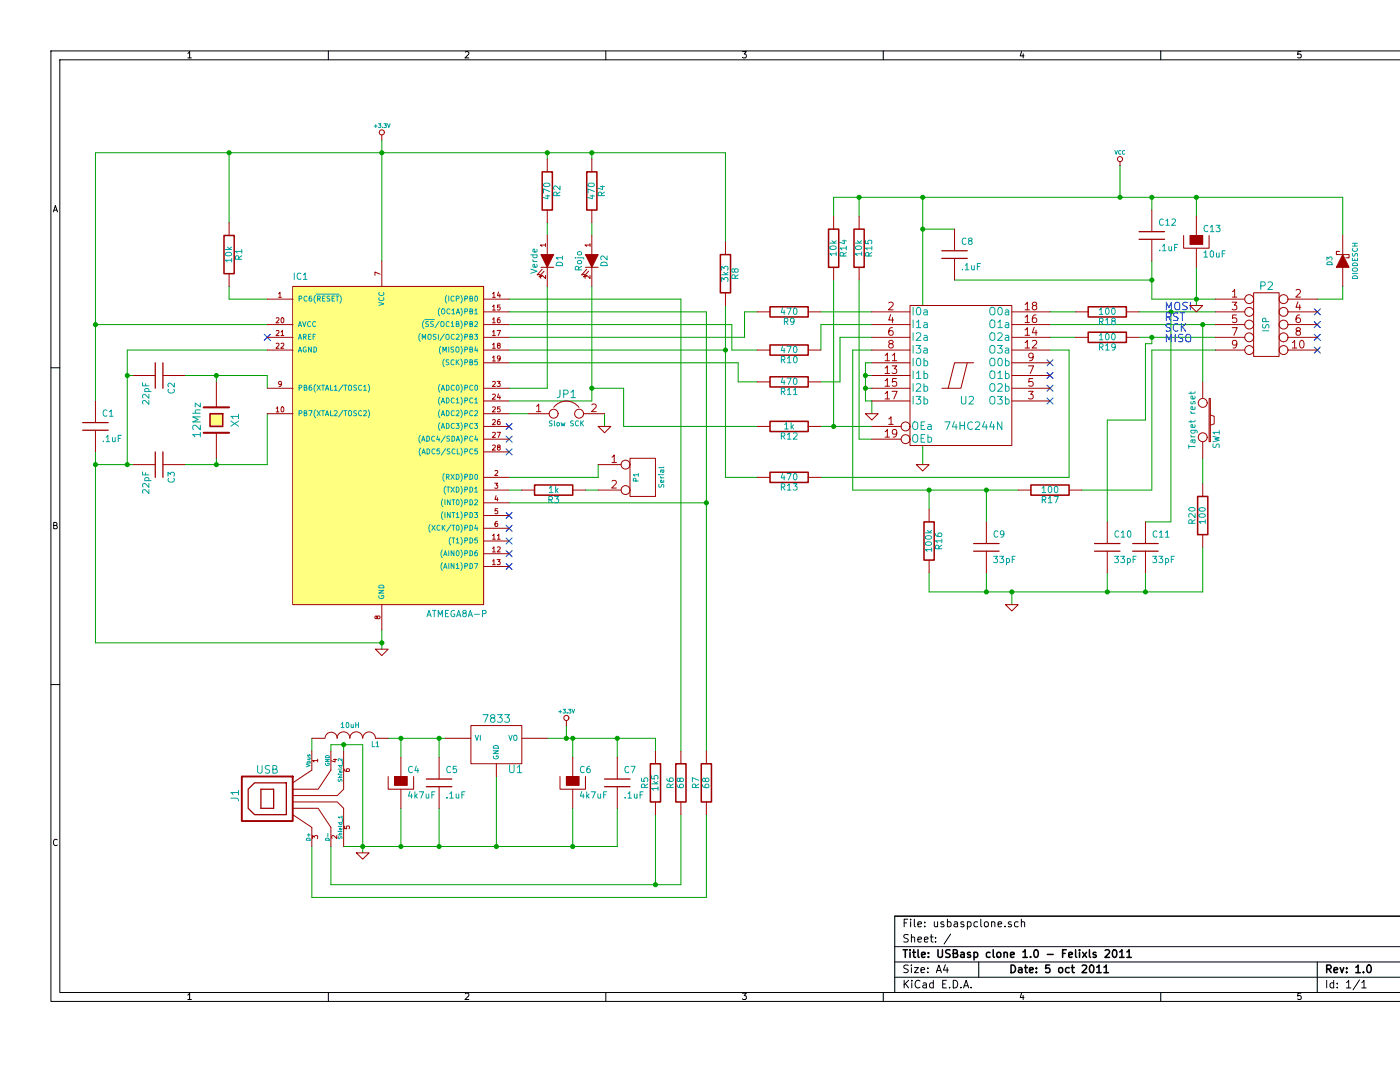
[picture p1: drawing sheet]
<svg xmlns="http://www.w3.org/2000/svg" width="279mm" height="216mm" viewBox="0 0 279 216" stroke-linecap="round" stroke-linejoin="round" font-family="sans-serif">
<g fill="none" stroke="#000" stroke-width=".2">
<path d="M37.5 10.7l.3-.4v1.3M37.5 11.6h.7M65.5 10.2v1.7M92.9 10.4l.4-.1 .3 .4-.8 .9h.8M120.9 10.2v1.7M148.2 10.3h.7l-.4 .5 .4 .1v.5l-.2 .2-.5-.2M176.3 10.2v1.7M203.9 10.2l-.3 1h.8M204.2 10.7v.9M231.6 10.2v1.7M259.6 10.3h-.6v.6l.2-.1 .4 .1v.5l-.1 .2-.5-.2M279.4 10.2h-269.2v189.6h269.2"/>
<path d="M279.4 11.9h-267.5v186.1h267.5M10.6 42.3l.4-1.3 .5 1.3M10.8 41.9h.6M10.2 73.4h1.7M10.7 104.9l.6-.1v-.4l-.6-.2v1.3h.5l.2-.4-.2-.2M10.2 136.6h1.7M11.4 167.6a.5 .5 0 0 0-.6 0 .5 .5 0 0 0-.1 .6l.2 .5 .5-.1M37.5 198.6l.3-.4v1.2M37.5 199.4h.7M65.5 198v1.8M92.9 198.3l.4-.1 .3 .4-.8 .8h.8M120.9 198v1.8"/>
<path d="M148.2 198.2h.7l-.4 .5 .4 .1v.5l-.2 .1-.5-.1M176.3 198v1.8M178.6 188.9h100.8M178.6 195h100.8M178.6 191.9h100.8M180.4 195.6v1.5M180.4 184.2h.5M180.7 196.3l.6 .8M181.2 183.4h-.8v1.5M181.3 192.6a.62 .62 0 0 0-.9 .1v.4l.8 .4 .1 .3-.4 .3-.5-.1M181.3 186.5a.62 .62 0 0 0-.9 .1v.4l.8 .4 .1 .3-.4 .3-.5-.1M181.3 195.6l-.9 .9"/>
<path d="M181.7 183.4v.2M181.7 183.9v1M181.9 192.6v.1M181.9 187.1l.1-.1a.36 .36 0 0 1 .5 .2v.8M181.9 186.5v1.5M181.9 193.1v1M182 195.6v.2M182 196.1v1M182.5 183.4v1.3l.2 .2M182.5 193.1h.8l-.8 1h.8M183.2 184.4l.7-.1-.1-.3-.4-.1-.2 .3 .1 .7h.5M183.2 187.5l.7-.1-.1-.4h-.4l-.2 .2 .1 .7h.5"/>
<path d="M183.6 195.8a.72 .72 0 0 0-1 .5 .72 .72 0 0 0 .7 .8l.3-.1M183.8 193.6l.7-.2v-.3h-.5l-.2 .2 .1 .7h.6M184.2 196.2h.6l.1 .9M184.5 187.5l.7-.1-.1-.4h-.4l-.2 .2 .1 .7h.5M184.6 184.8v.1M184.6 184v.2M184.9 196.5h-.5a.3 .3 0 0 0-.3 .3 .3 .3 0 0 0 .3 .3h.5M185.2 194v.1M185.2 193.1v.2M185.6 187h.6M185.9 186.5v1.3l.3 .2M186.3 196.2l-.5-.1-.3 .3 .1 .6 .2 .1h.5"/>
<path d="M186.3 195.6v1.5M186.5 183.9v.8a.39 .39 0 0 0 .6 .1M186.7 187.9v.1M186.7 187v.2M186.9 194.1l.5-1.5 .5 1.5M187 193.6h.7M187.1 183.9v1M188.1 196.3h.5M188.3 184l-.3-.1-.2 .3v.2l.5 .1v.4h-.5M188.7 192.5l-.4 1.1h1M188.9 195.6h-.8v1.5h.8M189 193.1v1"/>
<path d="M189.1 184l.4-.1 .3 .3-.1 .6-.2 .1h-.4M189.1 183.4v1.5M189.5 197v.1M189.7 186.4l-1.3 2M190.2 195.6a.77 .77 0 0 1 .9 .8 .77 .77 0 0 1-.9 .7zM190.4 184h.6l.1 .9M191.1 184.3l-.5 .1a.3 .3 0 0 0-.2 .2 .3 .3 0 0 0 .2 .3h.5M191.8 197v.1M192.3 197.1l.5-1.5 .5 1.5M192.3 184l-.3-.1-.3 .3 .1 .2 .5 .1v.4h-.6M192.4 196.7h.8M193.1 184l.4-.1 .3 .3-.1 .6-.2 .1h-.4"/>
<path d="M193.1 183.9v1.5M193.8 197v.1M195.1 184l-.4-.1-.3 .3v.6l.3 .1h.4M195.3 191.9v3.1M195.7 183.4v1.3l.3 .2M196.5 184.1l.2-.2 .5 .2v.7l-.2 .1-.5-.1zM197.9 184.1l.1-.1a.36 .36 0 0 1 .6 .2v.7M197.9 183.9v1M199.2 184.4l.7-.1-.1-.3-.4-.1-.2 .3 .1 .7h.5M200.6 184.8v.1M201.8 184l-.4-.1-.2 .3 .1 .2 .5 .1v.4h-.6M203.2 184l-.4-.1-.3 .3v.6l.3 .1h.4"/>
<path d="M203.8 184.1l.1-.1a.36 .36 0 0 1 .6 .2v.7M203.8 183.4v1.5M203.9 198.1l-.3 .9h.8M204.2 198.6v.8M231.6 198v1.8M259.6 198.2h-.6v.6l.2-.1 .4 .1v.5l-.1 .1-.5-.1M262.9 191.9v6.1M264.8 195.6v1.5M266.2 196.2l-.5-.1-.3 .3 .1 .6 .2 .1h.5M266.2 195.6v1.5M266.9 197v.1M266.9 196.2v.1"/>
<path d="M268.7 196l.5-.4v1.5M268.7 197.1h.9M271.3 195.5l-1.3 2M271.8 196l.4-.4v1.5M271.8 197.1h.8M279.4 182.8h-100.8v15.2"/>
</g>
<g fill="none" stroke="#000" stroke-width=".3">
<path d="M180.2 189.5h.9M180.7 189.5v1.5M181.6 189.5v.2M181.6 190v1M182.1 190h.6M182.3 189.5v1.3l.4 .2M183.2 189.5v1.3l.2 .2M183.9 190.5l.8-.1-.1-.3-.4-.1-.3 .2 .1 .8h.6M185.3 190.9v.1M185.3 190.1v.1M187.2 189.5v1.3l.3 .2h.3l.3-.2v-1.3M189.6 189.6a.62 .62 0 0 0-.8 .1v.4l.7 .3 .1 .4-.3 .2h-.6"/>
<path d="M190.2 190.2h.7l.2-.3-.2-.3-.7-.1v1.5h.6l.3-.2a.41 .41 0 0 0-.3-.6M191.8 190.1h.6v.9M192.4 190.4h-.5a.3 .3 0 0 0-.2 .3 .3 .3 0 0 0 .2 .3h.5M193.6 190.1l-.3-.1-.2 .2v.2l.5 .2v.4h-.5M194.4 190.1l.4-.1 .3 .3-.1 .6-.2 .1h-.4M194.4 190v1.5M197.6 190.1l-.4-.1-.3 .3v.6l.3 .1h.4M198.2 189.5v1.3l.3 .2M199.1 190.1l.3-.1 .3 .3v.5l-.3 .2h-.3l-.2-.2zM200.4 190.2l.1-.1a.36 .36 0 0 1 .5 .1v.8M200.4 190v1M201.7 190.5l.7-.1-.1-.3-.4-.1-.2 .2 .1 .8h.5"/>
<path d="M201.8 192.6a.77 .77 0 0 1 .9 .7 .77 .77 0 0 1-.9 .8zM203.3 193.1h.6l.1 1M204 193.4l-.5 .1a.3 .3 0 0 0-.3 .3 .3 .3 0 0 0 .3 .3l.5-.1M204.1 189.9l.5-.4v1.5M204.1 191h.9M204.5 193.1h.6M204.7 192.6v1.3l.4 .2M205.5 193.6l.7-.2-.1-.3h-.4l-.2 .2v.7h.6M205.7 190.9v.1M206.5 189.7l.2-.2a.81 .81 0 0 1 .5 .8 .81 .81 0 0 1-.5 .7l-.2-.1-.2-.5zM206.8 194v.1M206.8 193.1v.2"/>
<path d="M209 190.4h1.2M209.5 192.6h-.8v.7l.2-.2 .5 .1 .2 .2-.1 .6-.3 .1-.5-.1M211.4 193.1h.4l.3 .3v.4l-.3 .3-.4-.1-.1-.2zM212.1 190.2h.5M212.8 189.5h-.7v1.5M213.3 190.5l.7-.1-.1-.3-.4-.1-.2 .2 .1 .8h.5M213.4 193.1h-.4l-.4 .3 .1 .6 .3 .1 .4-.1M213.8 193.1h.6M214 192.6v1.3l.4 .2M214.7 189.5v1.3l.2 .2M215.4 189.5v.2M215.4 190v1"/>
<path d="M216 192.7l.6-.1 .3 .4-1 1.1h1M216.1 190l.7 1M216.8 190l-.7 1M217.4 189.5v1.3l.3 .2M217.6 192.7l.2-.1a.81 .81 0 0 1 .5 .7 .81 .81 0 0 1-.5 .8l-.2-.1-.2-.5zM218.7 190.1l-.3-.1-.3 .2 .1 .2 .5 .2v.4h-.6M218.9 193l.4-.4v1.5M218.9 194.1h.9M220.3 193l.5-.4v1.5M220.3 194.1h.9M220.5 189.7l.6-.2 .3 .4-.9 1.1h.9M222.2 189.6l.2-.1a.81 .81 0 0 1 .5 .8 .81 .81 0 0 1-.5 .7 .98 .98 0 0 1-.2-1.4z"/>
<path d="M223.4 189.9l.5-.4v1.5M223.4 191h.9M224.9 189.9l.4-.4v1.5M224.9 191h.9M264.8 193.4l.7-.1 .2-.2-.1-.4-.2-.1h-.6v1.5M265.2 193.4l.5 .7M266.2 193.6l.8-.2-.1-.3h-.5l-.2 .2 .1 .7h.6M267.5 193.1l.3 1 .4-1M268.8 194v.1M268.8 193.1v.2M270.6 193l.4-.4v1.5M270.6 194.1h.9"/>
<path d="M272.1 194v.1M272.9 192.7l.3-.1a.81 .81 0 0 1 .5 .7 .81 .81 0 0 1-.5 .8l-.3-.1-.1-.5z"/>
</g>
<path d="M101.6 97.8h2.5M119.4 92.7v2.6h-17.8" fill="none" stroke="#00a000" stroke-width=".2"/>
<circle cx="172.7" cy="74.9" r=".41" fill="#00a000"/>
<g fill="none" stroke="#00a000" stroke-width=".2">
<path d="M172.7 74.9h1.3M174 72.4h-1.3v7.6h1.3M215.9 97.8h14"/>
<circle cx="172.7" cy="74.9" r=".41"/>
</g>
<circle cx="238.8" cy="39.4" r=".41" fill="#00a000"/>
<g fill="none" stroke="#00a000" stroke-width=".2">
<path d="M238.8 39.4v3.8"/>
<circle cx="238.8" cy="39.4" r=".41"/>
</g>
<circle cx="238.8" cy="59.7" r=".41" fill="#00a000"/>
<g fill="none" stroke="#00a000" stroke-width=".2">
<path d="M229.9 52.1v7.6h12.7M229.9 68.6h-1.3v15.2h-7.6v20.3"/>
<circle cx="238.8" cy="59.7" r=".41"/>
</g>
<circle cx="228.6" cy="118.1" r=".41" fill="#00a000"/>
<g fill="none" stroke="#00a000" stroke-width=".2">
<path d="M228.6 114.3v3.8"/>
<circle cx="228.6" cy="118.1" r=".41"/>
</g>
<circle cx="229.9" cy="67.3" r=".41" fill="#00a000"/>
<g fill="none" stroke="#00a000" stroke-width=".2">
<path d="M229.9 67.3v1.3"/>
<circle cx="229.9" cy="67.3" r=".41"/>
</g>
<circle cx="185.4" cy="97.8" r=".41" fill="#00a000"/>
<g fill="none" stroke="#00a000" stroke-width=".2">
<path d="M185.4 97.8v3.8M240 91.4v5.1"/>
<circle cx="185.4" cy="97.8" r=".41"/>
</g>
<circle cx="240" cy="64.8" r=".41" fill="#00a000"/>
<g fill="none" stroke="#00a000" stroke-width=".2">
<path d="M45.7 30.5v14M268 39.4v7.6M171.5 55.9v31.7h2.5M101.6 72.4h45.7v3.8h3.8M118.1 77.5h6.4v7.6h26.6M174 67.3h-6.4v8.9h-3.8M209.6 64.8h33M209.6 69.9h3.8v25.4h-49.6M209.6 67.3h5M240 64.8v11.4M184.2 88.9v3.8"/>
<circle cx="240" cy="64.8" r=".41"/>
</g>
<circle cx="118.1" cy="30.5" r=".41" fill="#00a000"/>
<g fill="none" stroke="#00a000" stroke-width=".2">
<path d="M144.8 30.5v17.8M166.4 39.4h101.6M101.6 69.9h43.2M151.1 62.2h-2.5v5.1h-47M144.8 95.3h6.3"/>
<circle cx="118.1" cy="30.5" r=".41"/>
</g>
<circle cx="223.5" cy="39.4" r=".41" fill="#00a000"/>
<g fill="none" stroke="#00a000" stroke-width=".2">
<path d="M109.2 30.5v1.3M223.5 33v6.4M109.2 57.2v20.3h-7.6M118.1 44.5v2.5M268 57.2v2.5h-5.1M120.7 82.6v2.5"/>
<circle cx="223.5" cy="39.4" r=".41"/>
</g>
<circle cx="19" cy="92.7" r=".41" fill="#00a000"/>
<g fill="none" stroke="#00a000" stroke-width=".2">
<path d="M19.1 90.2v38.1h57.1"/>
<circle cx="19" cy="92.7" r=".41"/>
</g>
<circle cx="19" cy="64.8" r=".41" fill="#00a000"/>
<g fill="none" stroke="#00a000" stroke-width=".2">
<path d="M45.7 57.2v2.5h7.6M19.1 64.8h34.2"/>
<circle cx="19" cy="64.8" r=".41"/>
</g>
<circle cx="25.4" cy="92.7" r=".41" fill="#00a000"/>
<g fill="none" stroke="#00a000" stroke-width=".2">
<path d="M19.1 92.7h7.6"/>
<circle cx="25.4" cy="92.7" r=".41"/>
</g>
<circle cx="43.2" cy="74.9" r=".41" fill="#00a000"/>
<g fill="none" stroke="#00a000" stroke-width=".2">
<path d="M36.8 74.9h16.5v2.6"/>
<circle cx="43.2" cy="74.9" r=".41"/>
</g>
<circle cx="43.2" cy="92.7" r=".41" fill="#00a000"/>
<g fill="none" stroke="#00a000" stroke-width=".2">
<path d="M101.6 62.2h39.4v87.7M36.8 92.7h16.5M76.2 125.7v3.8"/>
<circle cx="43.2" cy="92.7" r=".41"/>
</g>
<circle cx="80" cy="168.9" r=".41" fill="#00a000"/>
<g fill="none" stroke="#00a000" stroke-width=".2">
<path d="M80 161.3v7.6"/>
<circle cx="80" cy="168.9" r=".41"/>
</g>
<circle cx="87.6" cy="147.3" r=".41" fill="#00a000"/>
<g fill="none" stroke="#00a000" stroke-width=".2">
<path d="M62.2 147.3v2.6M77.5 147.3h11.4M87.6 147.3v3.8"/>
<circle cx="87.6" cy="147.3" r=".41"/>
</g>
<circle cx="114.3" cy="168.9" r=".41" fill="#00a000"/>
<g fill="none" stroke="#00a000" stroke-width=".2">
<path d="M123.2 147.3v3.8M123.2 161.3v7.6h-54.6M141 162.6v16.5h-78.8v-10.2"/>
<circle cx="114.3" cy="168.9" r=".41"/>
</g>
<circle cx="114.3" cy="147.3" r=".41" fill="#00a000"/>
<circle cx="114.3" cy="147.3" r=".41" fill="none" stroke="#00a000" stroke-width=".2"/>
<circle cx="99.1" cy="168.9" r=".41" fill="#00a000"/>
<g fill="none" stroke="#00a000" stroke-width=".2">
<path d="M99.1 154.9v14M66 168.9v7.6M114.3 161.3v7.6"/>
<circle cx="99.1" cy="168.9" r=".41"/>
</g>
<circle cx="72.4" cy="168.9" r=".41" fill="#00a000"/>
<g fill="none" stroke="#00a000" stroke-width=".2">
<path d="M66 149.9v-1.3h6.4v21.6M68.6 148.6v1.3"/>
<circle cx="72.4" cy="168.9" r=".41"/>
</g>
<circle cx="68.6" cy="148.6" r=".41" fill="#00a000"/>
<g fill="none" stroke="#00a000" stroke-width=".2">
<path d="M113 144.8v2.5M114.3 147.3v3.8"/>
<circle cx="68.6" cy="148.6" r=".41"/>
</g>
<circle cx="113" cy="147.3" r=".41" fill="#00a000"/>
<g fill="none" stroke="#00a000" stroke-width=".2">
<path d="M109.2 147.3h21.6v2.6M135.9 162.6v13.9h-69.9"/>
<circle cx="113" cy="147.3" r=".41"/>
</g>
<circle cx="123.2" cy="147.3" r=".41" fill="#00a000"/>
<g fill="none" stroke="#00a000" stroke-width=".2">
<path d="M130.8 162.6v13.9"/>
<circle cx="123.2" cy="147.3" r=".41"/>
</g>
<circle cx="130.8" cy="176.5" r=".41" fill="#00a000"/>
<g fill="none" stroke="#00a000" stroke-width=".2">
<path d="M80 147.3v3.8"/>
<circle cx="130.8" cy="176.5" r=".41"/>
</g>
<circle cx="80" cy="147.3" r=".41" fill="#00a000"/>
<g fill="none" stroke="#00a000" stroke-width=".2">
<path d="M87.6 161.3v7.6"/>
<circle cx="80" cy="147.3" r=".41"/>
</g>
<circle cx="87.6" cy="168.9" r=".41" fill="#00a000"/>
<g fill="none" stroke="#00a000" stroke-width=".2">
<path d="M101.6 59.7h34.3v90.2M101.6 100.3h39.4"/>
<circle cx="87.6" cy="168.9" r=".41"/>
</g>
<circle cx="141" cy="100.3" r=".41" fill="#00a000"/>
<g fill="none" stroke="#00a000" stroke-width=".2">
<path d="M25.4 74.9h1.3M43.2 74.9v1.3M43.2 91.4v1.3M53.3 82.6v10.1"/>
<circle cx="141" cy="100.3" r=".41"/>
</g>
<circle cx="76.2" cy="128.3" r=".41" fill="#00a000"/>
<g fill="none" stroke="#00a000" stroke-width=".2">
<path d="M53.3 69.9h-27.9v22.8"/>
<circle cx="76.2" cy="128.3" r=".41"/>
</g>
<circle cx="25.4" cy="74.9" r=".41" fill="#00a000"/>
<g fill="none" stroke="#00a000" stroke-width=".2">
<path d="M118.1 30.5v1.3M109.2 44.5v2.5M101.6 82.6h3.8"/>
<circle cx="25.4" cy="74.9" r=".41"/>
</g>
<circle cx="109.2" cy="30.5" r=".41" fill="#00a000"/>
<g fill="none" stroke="#00a000" stroke-width=".2">
<path d="M166.4 39.4v3.8M118.1 57.2v22.8h-16.5M101.6 64.8h44.5v5.1h5M163.8 62.2h10.2"/>
<circle cx="109.2" cy="30.5" r=".41"/>
</g>
<circle cx="118.1" cy="77.5" r=".41" fill="#00a000"/>
<g fill="none" stroke="#00a000" stroke-width=".2">
<path d="M144.8 61v34.3"/>
<circle cx="118.1" cy="77.5" r=".41"/>
</g>
<circle cx="144.8" cy="69.9" r=".41" fill="#00a000"/>
<g fill="none" stroke="#00a000" stroke-width=".2">
<path d="M76.2 27.9v24.2"/>
<circle cx="144.8" cy="69.9" r=".41"/>
</g>
<circle cx="76.2" cy="30.5" r=".41" fill="#00a000"/>
<g fill="none" stroke="#00a000" stroke-width=".2">
<path d="M144.8 30.5h-125.7v49.5"/>
<circle cx="76.2" cy="30.5" r=".41"/>
</g>
<circle cx="45.7" cy="30.5" r=".41" fill="#00a000"/>
<g fill="none" stroke="#00a000" stroke-width=".2">
<path d="M184.2 39.4v21.6M174 64.8h-10.2v5.1M174 69.9h-3.8v27.9h33M209.6 62.2h5"/>
<circle cx="45.7" cy="30.5" r=".41"/>
</g>
<circle cx="184.1" cy="39.4" r=".41" fill="#00a000"/>
<g fill="none" stroke="#00a000" stroke-width=".2">
<path d="M166.4 55.9v29.2M163.8 85.1h10.2"/>
<circle cx="184.1" cy="39.4" r=".41"/>
</g>
<circle cx="166.4" cy="85.1" r=".41" fill="#00a000"/>
<g fill="none" stroke="#00a000" stroke-width=".2">
<path d="M171.5 39.4v3.8"/>
<circle cx="166.4" cy="85.1" r=".41"/>
</g>
<circle cx="171.4" cy="39.4" r=".41" fill="#00a000"/>
<g fill="none" stroke="#00a000" stroke-width=".2">
<path d="M227.3 62.2h15.3M227.3 67.3h15.3M242.6 69.9h-12.7v27.9M201.9 118.1v2.6M240 109.2v8.9h-54.6v-3.8"/>
<circle cx="171.4" cy="39.4" r=".41"/>
</g>
<circle cx="201.9" cy="118.1" r=".41" fill="#00a000"/>
<g fill="none" stroke="#00a000" stroke-width=".2">
<path d="M221 114.3v3.8"/>
<circle cx="201.9" cy="118.1" r=".41"/>
</g>
<circle cx="221" cy="118.1" r=".41" fill="#00a000"/>
<g fill="none" stroke="#00a000" stroke-width=".2">
<path d="M233.7 62.2v41.9h-5.1"/>
<circle cx="221" cy="118.1" r=".41"/>
</g>
<circle cx="233.7" cy="62.2" r=".41" fill="#00a000"/>
<g fill="none" stroke="#00a000" stroke-width=".2">
<path d="M229.9 39.4v2.5"/>
<circle cx="233.7" cy="62.2" r=".41"/>
</g>
<circle cx="229.9" cy="39.4" r=".41" fill="#00a000"/>
<g fill="none" stroke="#00a000" stroke-width=".2">
<path d="M184.2 45.7h6.3M238.8 53.3v7.7"/>
<circle cx="229.9" cy="39.4" r=".41"/>
</g>
<circle cx="184.1" cy="45.7" r=".41" fill="#00a000"/>
<g fill="none" stroke="#00a000" stroke-width=".2">
<path d="M190.5 55.9h39.4"/>
<circle cx="184.1" cy="45.7" r=".41"/>
</g>
<circle cx="229.9" cy="55.9" r=".41" fill="#00a000"/>
<g fill="none" stroke="#00a000" stroke-width=".2">
<path d="M196.9 114.3v3.8"/>
<circle cx="229.9" cy="55.9" r=".41"/>
</g>
<circle cx="196.8" cy="118.1" r=".41" fill="#00a000"/>
<g fill="none" stroke="#00a000" stroke-width=".2">
<path d="M196.9 97.8v6.3"/>
<circle cx="196.8" cy="118.1" r=".41"/>
</g>
<circle cx="196.8" cy="97.8" r=".41" fill="#00a000"/>
<g fill="none" stroke="#00a000" stroke-width=".2">
<path d="M172.7 77.5h1.3"/>
<circle cx="196.8" cy="97.8" r=".41"/>
</g>
<circle cx="172.7" cy="77.5" r=".41" fill="#00a000"/>
<g fill="none" stroke="#00a000" stroke-width=".2">
<path d="M116.8 97.8h2.6M174 80v2.6"/>
<circle cx="172.7" cy="77.5" r=".41"/>
</g>
<path d="M106.7 96.8h7.6v2h-7.6z" fill="none" stroke="#a00000" stroke-width=".3"/>
<g fill="none" stroke="#a00000" stroke-width=".2">
<path d="M190.5 45.7v4.3M190.5 51.6v4.3M236.2 47v2.5h5.1v-2.5M104.1 97.8h2.6M114.3 97.8h2.5M119.4 97.8h4.6M119.4 92.7h4.6M122.1 91.2l.5-.4v1.5M122.1 96l.6-.1 .3 .4-.9 1.1h.9M122.1 92.3h.9M125.7 91.4h5.1v7.7h-5.1zM172.7 82.6h2.6l-1.3 1.2z"/>
<circle cx="124.8" cy="97.8" r=".89"/>
<circle cx="124.8" cy="92.7" r=".89"/>
</g>
<g fill="none" stroke="#00a0a0" stroke-width=".2">
<path d="M192.1 53.7v.1M192.6 53l.4-.4v1.2M192.6 53.8h.7M192.8 47.6a.5 .5 0 0 0-.6 0 .5 .5 0 0 0-.2 .6l.3 .5 .5-.1M193.5 48.1l-.2-.2v-.3l.5-.1 .2 .1v.3l-.6 .2-.1 .2v.2l.2 .3h.3l.2-.3v-.3l-.2-.1M193.9 53l.1 .8 .4-.1M194.4 53v.8M195 53.2h.5M195.7 52.6h-.7v1.2M109.6 99.7h.6v-.5l-.6-.1v1.2M109.6 97.4l.4-.4v1.3M109.6 98.3h.7"/>
<path d="M109.9 99.7l.4 .6M110.7 99.1h.8l-.5 .4 .4 .2v.5l-.1 .1-.6-.1M110.9 97v1.3M111 97.8l.4 .5M111.4 97.5l-.5 .4M126.9 96v-.5h-.5v.5h1M127.4 94.7h-1l.3 .3M127.4 94.5v.5M131.5 94.7h.1M131.5 96.7v.5h.4a.43 .43 0 0 1 .5-.5v.5M131.8 95.1l.2 .3M131.8 95.4h.7"/>
<path d="M131.8 94.7h.7M132.1 93.8l.2 .5 .2-.1-.1-.4M132.4 95.8l.1 .3-.2 .2-.4-.1v-.4h.2l.1 .5M132.5 93.8l-.6 .1v.3M132.5 93.2l-.2 .1h-.8"/>
</g>
<g fill="none" stroke="#00f" stroke-width=".2">
<path d="M232.8 61.8v-1.5l.5 1.1 .5-1.1v1.5M232.8 63.2h.7l.2-.3-.1-.3-.3-.2h-.5v1.6M232.8 68.2v-1.5l.5 1.1 .5-1.1v1.5M233.1 63.2l.6 .8M233.6 64.6a.62 .62 0 0 0-.8 .1v.5l.7 .3 .1 .3-.3 .3-.6-.1M234.5 60.5a.5 .5 0 0 1 .6-.2 .5 .5 0 0 1 .4 .5l-.1 .8a.53 .53 0 0 1-.6 .2 .53 .53 0 0 1-.4-.5zM234.5 66.7v1.5M235.1 62.5a.62 .62 0 0 0-.8 .1v.4l.7 .4 .1 .3-.3 .3-.6-.1M235.1 64.7a.72 .72 0 0 0-1 .5 .72 .72 0 0 0 .7 .9l.3-.1M235.5 62.4h.9M235.7 64.6v1.5M236 62.4v1.6"/>
<path d="M236 65.2l.6 .9M236.1 66.8a.62 .62 0 0 0-.8 .1v.4l.7 .3 .1 .3-.3 .3-.6-.1M236.6 64.6l-.9 .9M236.9 66.8a.5 .5 0 0 1 .5-.1 .5 .5 0 0 1 .2 .5v.8a.53 .53 0 0 1-.6 .2 .53 .53 0 0 1-.4-.5v-.5zM236.9 60.4a.62 .62 0 0 0-.8 .1v.4l.8 .3v.3l-.3 .3-.6-.1M237.6 60.3v1.5"/>
</g>
<path d="M188 51.6h5M188 50h5" fill="none" stroke="#a00000" stroke-width=".25"/>
<path d="M237.5 47h2.5v1.8h-2.5z" fill="#a00000"/>
<g fill="none" stroke="#a00000" stroke-width=".2">
<path d="M109.2 31.8v2.5M118.1 31.8v2.5M223.5 32.3v.7M108 53.3h2.5M109.2 41.9v2.6M118.1 41.9v2.6M144.8 48.3v2.5M144.8 58.4v2.6M166.4 43.2v2.5M166.4 53.3v2.6M171.5 43.2v2.5M171.5 53.3v2.6"/>
<path d="M229.9 41.9v4.3M229.9 47.8v4.3M237.5 47h2.5v1.8h-2.5zM238.8 43.2v3.8M238.8 49.5v3.8M151.1 76.2h2.6M151.1 69.9h2.6M151.1 62.2h2.6M161.3 76.2h2.5M161.3 69.9h2.5M161.3 62.2h2.5M214.6 62.2h2.6"/>
<path d="M214.6 67.3h2.6M224.8 62.2h2.5M224.8 67.3h2.5M237.5 61h2.5l-1.2 1.2zM240 76.2v3.3M241.3 79.5h.3v8.6h-.3zM151.1 95.3h2.6M151.1 85.1h2.6M161.3 95.3h2.5M161.3 85.1h2.5M182.9 92.7h2.5l-1.2 1.3zM203.2 97.8h2.5"/>
<path d="M213.4 97.8h2.5M240 88.1v3.3M240 96.5v2.6M241.6 82.8l.7 .3v1.5l-.7 .2M185.4 101.6v2.5M185.4 111.8v2.5M196.9 104.1v4.4M196.9 110v4.3M221 104.1v4.4M221 110v4.3M228.6 104.1v4.4M228.6 110v4.3"/>
<path d="M240 106.7v2.5M200.7 120.7h2.5l-1.3 1.2z"/>
<circle cx="223.5" cy="31.8" r=".51"/>
<circle cx="240" cy="87.2" r=".89"/>
<circle cx="240" cy="80.4" r=".89"/>
</g>
<g fill="none" stroke="#00a0a0" stroke-width=".2">
<path d="M108.6 36.7a.66 .66 0 0 1 .7-.3 .66 .66 0 0 1 .4 .6 .74 .74 0 0 1-1.2-.2zM108.9 39.1h.8M109.3 38.9v.8l-.9-.3M109.7 38.2l-1.2-.5v.8M111.2 39l-.1-.6h-.5l-.1 .6h1.3M111.8 37.1v.8l-.9-.8-.4 .2 .1 .5M111.8 38.3l-.6 .4M117.5 36.7a.66 .66 0 0 1 .6-.3 .66 .66 0 0 1 .5 .6 .74 .74 0 0 1-1.3-.2zM117.8 39.1h.8M118.2 38.9v.8l-.9-.3M118.6 38.2l-1.3-.5v.8M119.8 37.2h.9"/>
<path d="M120 39v-.6h-.5l-.1 .6h1.3M120.2 37.1v.7l-.9-.3M120.7 38.3l-.7 .4M222.5 30l.3 .8 .2-.8M223.7 30.1a.33 .33 0 0 0-.5 .3 .33 .33 0 0 0 .5 .3M224.5 30.1a.33 .33 0 0 0-.5 .3 .33 .33 0 0 0 .5 .3M144 56.2v-.8l.5 .4 .1-.4h.6l.1 .2-.1 .6M144 53.9v-.8l.5 .5 .1-.4h.6l.1 .2-.1 .5M144 54.8h1.3M144.4 54.3l.5 .5M145.3 54.3l-.5 .4M146.6 53.8l.2-.2h.3l.2 .2v.4l-.2 .1-.4-.1-.2-.5h-.3l-.1 .1 .1 .5h.3l.1-.2"/>
<path d="M146.7 55.5v-.6h-.5l-.1 .6h1.2M147.3 54.8l-.6 .4M165.6 48.5h1.3M165.7 49.3a.74 .74 0 0 1 1.2 .2 .74 .74 0 0 1-1.3-.1zM166 48l.5 .5M166.9 50.6h-1.3l.4 .4M166.9 50.3v.7M166.9 48l-.5 .4M168.1 48.1h.8M168.3 51.1l-.1-.6-.4-.1-.2 .7h1.3M168.5 47.9v.7l-.9-.2M168.9 49.5h-1.3l.4 .4"/>
<path d="M168.9 50.4l-.6 .4M168.9 49.1v.8M170.7 48.5h1.3M170.8 49.3a.74 .74 0 0 1 1.2 .2 .74 .74 0 0 1-1.3-.1zM171.1 48l.5 .5M172 50.6h-1.3l.4 .4M172 50.3v.7M172 48l-.5 .4M172.7 48v.6h.6l-.1-.1 .1-.5h.6l.1 .2-.1 .4M173.4 51.1l-.1-.6-.5-.1-.1 .7h1.3M174 49.5h-1.3l.4 .4M174 50.4l-.6 .4"/>
<path d="M174 49.1v.8M231.4 49.9v.1M232 49.1l.4-.3v1.2M232 50h.7M232.2 43.8a.5 .5 0 0 0-.7 0 .5 .5 0 0 0-.1 .6l.2 .5 .6-.1M232.7 44.1l.3-.4v1.3M232.7 45h.7M233.3 49.2v.8l.5-.1M233.8 49.2v.8M233.9 43.8l.5-.1 .2 .4-.8 .9h.8M234.4 49.4h.4M235 48.8h-.6v1.2"/>
<path d="M240.3 50.4l.3-.4v1.3M240.3 51.3h.7M241 45.1a.5 .5 0 0 0-.6 0 .5 .5 0 0 0-.1 .6l.2 .5 .5-.1M241.6 45.3l.3-.3v1.2M241.6 46.2h.7M241.6 50.2l.2-.2a.67 .67 0 0 1 .4 .7 .67 .67 0 0 1-.4 .6l-.3-.5zM242.7 45h.8l-.4 .4 .3 .2v.5l-.1 .1-.6-.1M242.8 50.5v.8l.5-.1M243.3 50.5v.8M243.9 50.6h.4M244.5 50h-.6v1.3M155.9 78.1h.6l.1-.5-.7-.1v1.2"/>
<path d="M155.9 71.8l.6-.1 .1-.5-.7-.1v1.3M156.2 75.4l-.3 .9h.8M156.2 69l-.3 1h.8M156.2 61.4l-.3 .9h.8M156.2 78.1l.4 .6M156.2 71.8l.4 .6M156.5 61.9v.8M156.5 69.5v.9M156.5 75.9v.8M156.5 64.2l.6-.1 .1-.5-.7-.1v1.3M156.8 64.2l.5 .6M157 75.4h.9l-.5 1.3"/>
<path d="M157 69.1h.9l-.5 1.3M157 61.5h.9l-.5 1.2M157.1 77.9l.4-.4v1.2M157.1 71.5l.4-.4v1.3M157.1 78.7h.8M157.1 72.4h.8M158.4 77.9l.3-.4v1.2M158.4 78.7h.7M158.4 75.6l.2-.2a.67 .67 0 0 1 .5 .7 .67 .67 0 0 1-.5 .6l-.3-.5zM158.4 69.2l.2-.1a.67 .67 0 0 1 .5 .6 .67 .67 0 0 1-.5 .7l-.3-.5zM158.4 61.6l.2-.1a.67 .67 0 0 1 .5 .6 .67 .67 0 0 1-.5 .6l-.3-.4zM158.5 71.2l.1-.1a.67 .67 0 0 1 .5 .7 .67 .67 0 0 1-.5 .6l-.2-.5z"/>
<path d="M158.5 64.1l-.3 .2-.3-.1-.1-.6 .4-.1 .3 .3-.1 .7-.2 .2-.3 .1M219.4 66.9l.4-.4v1.3M219.4 61.8l.4-.3v1.2M219.4 67.8h.7M219.4 62.7h.7M219.4 69.2h.6l.1-.5-.7-.1v1.3M219.4 64.2l.6-.1 .1-.5-.7-.1v1.3M219.7 69.2l.4 .7M219.7 64.2l.4 .6M220.6 69l.4-.4v1.3M220.6 63.9l.4-.4v1.3M220.6 69.9h.8"/>
<path d="M220.6 64.8h.8M220.7 66.7l.2-.2a.67 .67 0 0 1 .5 .7 .67 .67 0 0 1-.5 .6l-.3-.5zM220.7 61.6l.2-.1a.67 .67 0 0 1 .5 .6 .67 .67 0 0 1-.5 .6l-.3-.4zM221.9 66.7l.2-.2a.67 .67 0 0 1 .5 .7 .67 .67 0 0 1-.5 .6l-.3-.5zM221.9 61.6l.2-.1a.67 .67 0 0 1 .5 .6 .67 .67 0 0 1-.5 .6l-.3-.4zM222.1 64.1l-.2-.2v-.3l.5-.1 .1 .1v.3l-.5 .2-.1 .2v.2l.2 .3h.3l.2-.3-.1-.3-.1-.1M222.6 69.1l-.2 .3-.4-.1-.1-.6 .5-.1 .2 .2-.1 .7-.1 .3-.4 .1M237.7 78.2v.4M238.5 79.1v.3l-.2 .2h-.6v-.5l.3-.1 .1 .6M238.5 78.2l-.2 .3h-1.1M155.9 97.2l.6-.1 .1-.5-.7-.1v1.3M155.9 87h.6l.1-.5-.7-.1v1.2"/>
<path d="M156.2 94.4l-.3 1h.8M156.2 97.2l.4 .6M156.2 87l.4 .6M156.5 94.9v.9M156.6 84.7l.4-.4v1.3M156.6 85.6h.7M157 94.5h.9l-.5 1.3M157.1 96.9l.4-.4v1.3M157.1 86.7l.4-.3v1.2M157.1 97.8h.8M157.1 87.6h.8M157.9 84.3v1.3"/>
<path d="M158 85.1l.4 .5M158.3 96.5h.8l-.5 .5 .4 .1v.6l-.1 .1-.6-.1M158.4 86.5l.5-.1 .2 .3-.8 .9h.8M158.4 84.8l-.5 .4M158.4 94.6l.2-.1a.67 .67 0 0 1 .5 .6 .67 .67 0 0 1-.5 .7l-.3-.5zM208 97.4l.3-.4v1.3M208 98.3h.7M208 99.7h.6l.1-.5-.7-.1v1.2M208.3 99.7l.4 .6M209.2 99.4l.4-.3v1.2M209.3 97.2l.2-.2a.67 .67 0 0 1 .4 .7 .67 .67 0 0 1-.4 .6l-.3-.5zM210.4 99.1h.8l-.5 1.2"/>
<path d="M210.5 97.2l.2-.2a.67 .67 0 0 1 .4 .7 .67 .67 0 0 1-.4 .6l-.3-.5zM237.2 88.7v.8M237.2 89.1h1.3M237.7 86.8l.2 .4M237.7 85.9h1.1l.1 .5M237.7 82.1l.2 .3M237.7 87.2h.8M237.7 83.8v.5M237.7 82.4h.8M237.7 85.9v.3l.2 .2 .6-.1v-.4M237.7 80.1v.3l.1 .2h.2l.2-.5h.3v.5M238 87.8v.4l.2 .2 .3-.1v-.5"/>
<path d="M238.5 84.8v.3l-.2 .2-.6-.1v-.4l.3-.1 .1 .6M238.5 81.2v.3l-.2 .2h-.6v-.5l.3-.1 .1 .6M238.5 87.8h-.8v.5M238.5 83.8l-.2 .4h-1.1M242.1 87.1l1.2 .3-.9 .2 .9 .3-1.2 .3M242.1 88.6v.5l.1 .2 .4-.1 .2-.6h.3l.2 .2v.5M243.3 86.3h-1.2l.3 .3M243.3 85.9v.7M184.7 106.3h1.2M184.7 107.1a.74 .74 0 0 1 1.2 .2 .74 .74 0 0 1-1.2-.1zM184.8 108.2a.66 .66 0 0 1 .7-.2 .66 .66 0 0 1 .4 .5 .74 .74 0 0 1-1.2-.1zM185.1 105.8l.5 .5"/>
<path d="M185.9 109.7h-1.2l.3 .3M185.9 109.3v.7M185.9 105.8l-.5 .4M186.7 106.5l.1 .3a.87 .87 0 0 0 1.2 0l-.2-.4h-.5l-.1 .4 .2 .3M187.4 109.5l-.1-.6-.5-.1-.1 .7h1.3M188 107.9h-1.3l.4 .4M188 108.8l-.6 .4M188 107.6v.7M198.3 111h.8l-.4 .5 .3 .1v.5l-.1 .2-.6-.2M199.1 106a.5 .5 0 0 0-.6 .1 .5 .5 0 0 0-.1 .6l.2 .4h.5M199.5 111h.8l-.4 .5 .4 .1v.5l-.2 .2-.6-.2M200.4 106.5l-.3 .2h-.4v-.7l.4-.1 .3 .3-.1 .7-.2 .2-.4 .1"/>
<path d="M200.9 111.5l.3-.1 .3 .3-.2 .5h-.4M200.9 111.4v1.3M202 111.6h.4M202.6 111h-.6v1.3M209.2 100.3h.7M222.4 111h.8l-.4 .5 .4 .1v.5l-.2 .2-.6-.2M223.3 106a.5 .5 0 0 0-.7 .1 .5 .5 0 0 0-.1 .6l.2 .4h.6M223.6 111h.8l-.4 .5 .4 .1v.5l-.2 .2-.6-.2M223.8 106.3l.3-.4v1.3M223.8 107.2h.7M225 111.5l.3-.1 .3 .3-.1 .5h-.5M225 111.4v1.3"/>
<path d="M225.1 106l.2-.1a.67 .67 0 0 1 .4 .7 .67 .67 0 0 1-.4 .6l-.3-.5zM226.1 111.6h.5M226.7 111h-.6v1.3M230 111h.8l-.4 .5 .4 .1v.5l-.2 .2-.6-.2M230.9 106a.5 .5 0 0 0-.6 .1 .5 .5 0 0 0-.2 .6l.3 .4h.5M231.3 111h.8l-.5 .5 .4 .1v.5l-.2 .2-.5-.2M231.4 106.3l.3-.4v1.3M231.4 107.2h.7M232.6 106.3l.4-.4v1.3M232.6 111.5l.4-.1 .2 .3-.1 .5h-.5M232.6 107.2h.7M232.6 111.4v1.3"/>
<path d="M233.8 111.6h.4M234.4 111h-.6v1.3M237.3 101.4a.74 .74 0 0 1 1.2 .3 .74 .74 0 0 1-1.3-.1zM237.9 104.4l-.1-.6h-.4l-.2 .6h1.3M238.5 102.5v.8l-.9-.8-.4 .2 .2 .5M238.5 103.7l-.6 .4M239.3 102.7a.74 .74 0 0 1 1.2 .2 .74 .74 0 0 1-1.2-.1zM239.3 101.5a.74 .74 0 0 1 1.2 .2 .74 .74 0 0 1-1.2-.1zM240.5 104.1h-1.2l.3 .3M240.5 103.7v.7"/>
</g>
<path d="M227.3 47.8h5.1M227.3 46.2h5.1M194.3 110h5.1M194.3 108.5h5.1M218.4 110h5.1M218.4 108.5h5.1M226.1 110h5M226.1 108.5h5" fill="none" stroke="#a00000" stroke-width=".25"/>
<g fill="none" stroke="#a00000" stroke-width=".3">
<path d="M108.2 34.3h2v7.6h-2zM117.1 34.3h2v7.6h-2zM143.8 50.8h2v7.6h-2zM165.4 45.7h2v7.6h-2zM170.4 45.7h2.1v7.6h-2.1zM153.7 75.2h7.6v2h-7.6zM153.7 68.8h7.6v2.1h-7.6zM153.7 61.2h7.6v2h-7.6zM217.2 66.3h7.6v2h-7.6zM217.2 61.2h7.6v2h-7.6zM153.7 94.2h7.6v2.1h-7.6zM153.7 84.1h7.6v2h-7.6z"/>
<path d="M205.7 96.8h7.7v2h-7.7zM239 99.1h2v7.6h-2zM184.4 104.1h2v7.7h-2z"/>
</g>
<g fill="none" stroke="#0000c0" stroke-width=".2">
<path d="M208.9 79.4l1.3 1.2M208.9 76.9l1.3 1.2M208.9 74.3l1.3 1.2M208.9 71.8l1.3 1.2M210.2 79.4l-1.3 1.2M210.2 76.9l-1.3 1.2M210.2 74.3l-1.3 1.2M210.2 71.8l-1.3 1.2M262.3 69.2l1.2 1.3M262.3 66.7l1.2 1.2M262.3 64.2l1.2 1.2M262.3 61.6l1.2 1.2"/>
<path d="M263.5 69.2l-1.2 1.3M263.5 66.7l-1.2 1.2M263.5 64.2l-1.2 1.2M263.5 61.6l-1.2 1.2"/>
</g>
<path d="M108 50.8h2.5l-1.3 2.5z" fill="#a00000"/>
<path d="M108 50.8h2.5l-1.3 2.5zM108.2 53.7l-1 1.2 .6-.2M108.6 54.1l-1 1.1 .6-.1M108.9 48.9h-1.1l.4 .3M108.9 55v.6l-.7-.6-.4 .1 .2 .4M108.9 48.6v.6M109.2 47v3.8M109.2 53.3v3.9M116.8 53.3h2.6" fill="none" stroke="#a00000" stroke-width=".2"/>
<path d="M105.9 53.7l1.3 .4-1.3 .4M105.9 50.9h1.3M106.3 51.8l.3 .4M106.3 52.2h.9M106.4 50.9l-.1 .3 .3 .2 .5-.1v-.4M107.1 52.8l.1 .3-.2 .2h-.6v-.5l.3-.1 .1 .6M107.1 49.8l.1 .3-.2 .2-.6-.1v-.4l.3-.1 .1 .6M111.2 52.4a.67 .67 0 0 1 .7-.1 .67 .67 0 0 1 .4 .7h-1.3zM112.3 51.4h-1.3l.4 .4M112.3 51.1v.7" fill="none" stroke="#00a0a0" stroke-width=".2"/>
<path d="M116.8 50.8h2.6l-1.3 2.5z" fill="#a00000"/>
<g fill="none" stroke="#a00000" stroke-width=".2">
<path d="M76.2 26.9v1M116.8 50.8h2.6l-1.3 2.5zM117.1 53.7l-1 1.2 .6-.2M117.5 54.1l-1 1.1 .6-.1M117.8 48.9h-1.1l.3 .3M117.8 55v.6l-.8-.6-.3 .1 .1 .4M117.8 48.6v.6M118.1 47v3.8M118.1 53.3v3.9M242.6 59.7h5.8M245.9 58.2l.5-.4v1.5M245.9 59.3h.9"/>
<path d="M250.2 58.4h5.1v12.7h-5.1zM257 59.7h5.9M258.6 57.9l.6-.1 .3 .4-.9 1.1h.9M242.6 62.2h5.8M242.6 64.8h5.8M242.6 67.3h5.8M242.6 69.9h5.8M245.9 60.3h.9l-.5 .6 .5 .1v.7l-.3 .1-.6-.1M245.9 65.4h1l-.6 1.5M246.8 62.8h-.8l-.1 .8 .3-.2 .5 .1 .1 .2v.5l-.3 .2-.6-.2M246.8 68.6l-.3 .3-.4-.1-.2-.2 .2-.6 .4-.1 .3 .2a1.16 1.16 0 0 1-.3 1.3h-.4M257 62.2h5.9"/>
<path d="M257 64.8h5.9M257 67.3h5.9M257 69.9h5.9M257.9 68.4l.5-.5v1.5M257.9 69.4h.9M259 66l-.4-.2 .1-.3 .3-.1 .4 .1 .1 .2v.2l-.7 .2-.2 .2 .1 .5 .3 .1h.2l.3-.3v-.3l-.3-.3M259 60.2l-.4 1.1h1M259.4 62.8a.62 .62 0 0 0-.8 .7l.1 .7 .3 .2 .5-.2v-.5l-.1-.2-.4-.1-.4 .3M259.4 60.8v1M259.6 68l.1-.1a.81 .81 0 0 1 .6 .8 .81 .81 0 0 1-.6 .7 .98 .98 0 0 1-.1-1.4zM19.1 80v4.3M19.1 85.9v4.3"/>
<path d="M105.4 82.6h4.2M107.1 81.1l.4-.5v1.5M107.1 82.1h.9M110.5 81.3a3.2 3.2 0 0 1 5.1 0M116.5 82.6h4.2M118.1 80.8l.6-.2 .3 .5-.9 1h.9M119.4 85.1h2.5l-1.2 1.3zM62.2 147.3h2.6M64.9 147.3a1.22 1.22 0 0 1 1.2-1.2 1.22 1.22 0 0 1 1.2 1.2M67.3 147.3a1.3 1.3 0 0 1 1.3-1.3 1.3 1.3 0 0 1 1.3 1.3M69.8 147.3a1.3 1.3 0 0 1 1.3-1.3 1.3 1.3 0 0 1 1.3 1.3 1.27 1.27 0 0 1 1.3-1.2 1.27 1.27 0 0 1 1.2 1.2M74.9 147.3h2.6"/>
<path d="M87.6 151.1v4.3M87.6 157v4.3M111.8 154.9v2.6h5v-2.6M123.2 151.1v4.3M123.2 157v4.3"/>
<circle cx="76.2" cy="26.4" r=".51"/>
<circle cx="249.3" cy="59.7" r=".89"/>
<circle cx="256.2" cy="59.7" r=".89"/>
<circle cx="249.3" cy="69.8" r=".89"/>
<circle cx="249.3" cy="62.2" r=".89"/>
<circle cx="249.3" cy="67.3" r=".89"/>
<circle cx="249.3" cy="64.8" r=".89"/>
<circle cx="256.2" cy="67.3" r=".89"/>
<circle cx="256.2" cy="62.2" r=".89"/>
<circle cx="256.2" cy="64.8" r=".89"/>
<circle cx="256.2" cy="69.8" r=".89"/>
<circle cx="110.5" cy="82.5" r=".89"/>
<circle cx="115.6" cy="82.5" r=".89"/>
</g>
<g fill="none" stroke="#00a0a0" stroke-width=".2">
<path d="M74.7 25.2h.6M75 24.9v.6M75.5 24.7h.5l-.2 .3 .2 .1-.1 .3h-.4M76.4 25.4v.1M76.6 24.7h.5l-.2 .3 .2 .1-.1 .3h-.4M77.3 24.7l.3 .8 .3-.8M114.8 51.4h.1M115.2 51.4h1.1l.2 .3M115.3 52.1l.5-.1 .3 .2-.1 .3-.6 .1zM115.3 50.3l.5-.1 .3 .3-.1 .3h-.6zM115.5 53.8l-.1-.6h-.5l-.1 .6h1.3M116.1 53.1l-.6 .4"/>
<path d="M120.1 52.4a.67 .67 0 0 1 .7-.1 .67 .67 0 0 1 .4 .7h-1.3zM121.2 51.1v.8l-.9-.8-.4 .2 .1 .5M251.6 57h.7l.2-.3-.1-.3-.2-.2h-.6v1.6M253.1 56.4l.5-.2 .3 .5-.9 1.1h.9M111.8 77.8v1.1a.47 .47 0 0 1-.6 .4M112.5 78.6h.7l.2-.3-.1-.3-.2-.2h-.6v1.5M113.9 78.3l.5-.5v1.5M113.9 79.3h.9M252 66h1.2M252 64.7v.5l.1 .2h.4l.3-.6 .2-.1 .2 .3v.5M252.6 64.2v-.6l-.5-.1-.1 .7h1.2M20.6 88v.1"/>
<path d="M21.2 87.2l.3-.3v1.2M21.2 88.1h.7M21.3 81.9a.5 .5 0 0 0-.6 0 .5 .5 0 0 0-.1 .6l.2 .5 .5-.1M21.8 82.2l.4-.4v1.3M21.8 83.1h.8M22.5 87.3v.8l.5-.1M23 87.3v.8M23.6 87.5h.4M24.2 86.9h-.6v1.2M110.2 84h-.5v.4a.43 .43 0 0 1 .5 .5h-.6M110.6 84v.8l.2 .2M111.2 84.4h.4l.1 .1v.3l-.2 .2-.4-.2z"/>
<path d="M112 84.3l.2 .7 .2-.5 .2 .5 .2-.7M114.4 84h-.5v.4a.43 .43 0 0 1 .5 .5h-.5M115.4 84.1a.44 .44 0 0 0-.6 .4 .44 .44 0 0 0 .6 .4M115.9 84v1M116 84.4l.5 .6M116.5 84l-.6 .6M68.1 144.5l.3-.3v1M68.1 145.2h.6M69.2 144.2h.1a.55 .55 0 0 1 .3 .5 .55 .55 0 0 1-.3 .5 .71 .71 0 0 1-.1-1zM70.1 144.5v.6h.4M70.5 144.5v.7M71 144.2v1"/>
<path d="M71 144.7h.6M71.6 144.2v1M74.3 148v1h.5M75.1 148.3l.2-.3v1M75.1 149h.5M89.2 159.1v.2M89.8 158.4l.3-.4v1.3M89.8 159.3h.7M89.9 153a.5 .5 0 0 0-.6 0 .5 .5 0 0 0-.1 .6l.2 .5h.5M91 158.4l.1 .8 .5-.1M91.1 152.9h-.6l-.1 .6 .2-.1 .5 .1v.6l-.2 .1-.5-.1M91.6 158.4v.9"/>
<path d="M92.2 158.6h.4M92.8 158h-.6v1.3M124.8 159.1v.2M125.3 158.4l.4-.4v1.3M125.3 159.3h.7M125.5 153a.5 .5 0 0 0-.6 0 .5 .5 0 0 0-.2 .6l.2 .5h.6M125.9 152.9h.8l-.5 1.3M126.6 158.4v.8l.5-.1M127.1 158.4v.9M127.7 158.6h.5M128.3 158h-.6v1.3"/>
</g>
<g fill="none" stroke="#0000c0" stroke-width=".2">
<path d="M52.7 66.7l1.2 1.2M53.9 66.7l-1.2 1.2M101 89.6l1.2 1.2M101 87l1.2 1.2M101 84.5l1.2 1.2M102.2 89.6l-1.2 1.2M102.2 87l-1.2 1.2M102.2 84.5l-1.2 1.2M101 102.3l1.2 1.2M101 104.8l1.2 1.2M101 107.3l1.2 1.3M101 109.9l1.2 1.2"/>
<path d="M101 112.4l1.2 1.2M102.2 102.3l-1.2 1.2M102.2 104.8l-1.2 1.2M102.2 107.3l-1.2 1.3M102.2 109.9l-1.2 1.2M102.2 112.4l-1.2 1.2"/>
</g>
<path d="M16.5 85.9h5.1M16.5 84.3h5.1M85.1 157h5.1M85.1 155.4h5.1M120.7 157h5M120.7 155.4h5" fill="none" stroke="#a00000" stroke-width=".25"/>
<path d="M113 154.9h2.6v1.8h-2.6z" fill="#a00000"/>
<path d="M77.5 154.9v2.6h5.1v-2.6M113 154.9h2.6v1.8h-2.6zM114.3 151.1v3.8M114.3 157.5v3.8" fill="none" stroke="#a00000" stroke-width=".2"/>
<path d="M116.1 157.9l-.3 1h.8M116.4 158.4v.9M116.6 153a.5 .5 0 0 0-.6 0 .5 .5 0 0 0-.2 .6l.3 .5h.5M117.1 158v1.3M117.2 158.8l.4 .5M117.6 158.4l-.5 .5M117.7 152.9l-.4 .1a.87 .87 0 0 0 0 1.2l.5-.1v-.6l-.5-.1-.2 .2M118 158h.8l-.5 1.3M119.3 158.4l.1 .8 .5-.1M119.9 158.4v.9M120.5 158.6h.4M121.1 158h-.6v1.3" fill="none" stroke="#00a0a0" stroke-width=".2"/>
<path d="M78.7 154.9h2.6v1.8h-2.6z" fill="#a00000"/>
<g fill="none" stroke="#a00000" stroke-width=".2">
<path d="M26.7 74.9h4.3M32.5 74.9h4.3M174 74.9h7.6M174 62.2h7.6M174 64.8h7.6M174 77.5h7.6M174 67.3h7.6M174 69.9h7.6M174 72.4h7.6M176.6 70.9l.5-.4v1.5M176.6 73.4l.5-.4v1.5M176.6 76l.5-.5v1.6"/>
<path d="M176.6 78.5l.5-.4v1.5M176.6 72h.9M176.6 74.5h.9M176.6 77.1h.9M176.6 79.6h.9M177.4 60.5l.6-.2 .3 .4-1 1.1h1M177.7 68.6l-.3-.3v-.2l.3-.2 .4 .1 .2 .2-.1 .2-.7 .3-.1 .2v.4l.3 .1h.3l.3-.2v-.3l-.3-.3M177.7 62.8l-.3 1.1h.9M178 73h1l-.5 .6 .4 .1v.7l-.2 .1-.7-.1M178 78.1h1l-.6 1.5M178.1 70.9l.4-.4v1.5M178.1 72h.9"/>
<path d="M178.1 65.4a.62 .62 0 0 0-.7 .6v.8l.3 .1 .5-.1 .1-.5-.2-.3h-.4l-.3 .3M178.1 63.3v1.1M178.9 75.5h-.7l-.1 .8 .2-.2 .5 .1 .2 .2-.1 .5-.2 .2-.6-.2M181.6 61h20.3v27.9h-20.3zM193 72.4l-1.2 5.1h-2.6M194.3 72.4h-3.8l-1.3 5.1h-1.2M201.9 74.9h7.7M201.9 62.2h7.7M201.9 64.8h7.7M201.9 77.5h7.7M201.9 67.3h7.7M201.9 69.9h7.7"/>
<path d="M201.9 72.4h7.7M204.6 68.4l.4-.5v1.5M204.6 65.8l.4-.4v1.5M204.6 63.3l.4-.5v1.6M204.6 60.7l.4-.4v1.5M204.6 69.4h.9M204.6 66.9h.9M204.6 64.4h.9M204.6 61.8h.9M205.3 78.1h.9l-.5 .6 .4 .1v.7l-.2 .1-.6-.1M205.3 73h1l-.7 1.5M206 68.1l.6-.2 .3 .5-.9 1h.9"/>
<path d="M206.1 75.5h-.7l-.1 .8 .2-.2 .5 .1 .2 .2-.1 .5-.2 .2-.6-.2M206.2 71.1l-.3 .3-.4-.1-.2-.2 .2-.6h.4l.2 .1a1.16 1.16 0 0 1-.2 1.3l-.4 .1M206.3 61l-.3-.3 .1-.2 .2-.2 .5 .1 .1 .2-.1 .2-.6 .2-.2 .2 .1 .5 .2 .1h.3l.3-.3v-.3l-.3-.2M206.4 65.3l-.4 1.1h1M206.8 62.8a.62 .62 0 0 0-.8 .7l.1 .7 .2 .2 .5-.2 .1-.5-.1-.2-.5-.1-.3 .3M206.8 65.9v1M26.7 92.7h4.3M32.5 92.7h4.3M174 85.1h5.8M174 80h7.6M174 87.6h5.8M176.6 86.1l.5-.4v1.5"/>
<path d="M176.6 87.2h.9M177.4 83.6l.4-.4v1.5M177.4 84.7h.9M179 86.4l-.3 .2h-.5l-.1-.2 .1-.6 .5-.1 .2 .2a1.16 1.16 0 0 1-.2 1.2l-.5 .1M201.9 80h7.7M74.9 129.5h2.6l-1.3 1.3zM52.1 157.5h.1M62.2 149.9v3.8l-3.8 2.5M63.4 151.8h-1l.3 .2M63.4 151.5v.5M66 149.9v3.8l-2.5 3.8h-5.1M66.5 151.6h.7"/>
<path d="M66.9 151.4v.6l-.8-.2M68.6 149.9v7.6l-1.3 1.3h-8.9M68.7 153.5l.1 .3 .8 .1 .1-.1-.1-.4-.4 .1-.1 .3 .2 .1M78.7 154.9h2.6v1.8h-2.6zM80 151.1v3.8M80 157.5v3.8M88.9 147.3h5.1M94 144.8h10.1v7.6h-10.1zM99.1 152.4v2.5M104.1 147.3h5.1M113 143.8v1M130.8 149.9v2.5"/>
<path d="M135.9 149.9v2.5M141 149.9v2.5M58.4 162.6l3.8 2.5v3.8M58.4 160h8.9l1.3 1.3v7.6M58.4 161.3h5.1l2.5 3.8v3.8M62.4 167.3v-.6l.4 .4 .1-.3h.4l.1 .1-.1 .4M67.2 166.7v.6l-.7-.6-.3 .2 .1 .4M68.7 164.8v.5l.5 .1v-.5l.4-.1 .1 .2-.1 .4M71.1 170.2h2.6l-1.3 1.3zM130.8 160v2.6M135.9 160v2.6M141 160v2.6"/>
<circle cx="180.7" cy="87.6" r=".89"/>
<circle cx="180.7" cy="85.1" r=".89"/>
<circle cx="113" cy="143.3" r=".51"/>
</g>
<g fill="none" stroke="#00a0a0" stroke-width=".2">
<path d="M28.4 76.4v.6h1.3M28.9 78.1h1.2M28.9 78.1v-.3l.2-.3 .6 .1v.5M29.1 76.6v.4M29.7 79.9v.8l-.9-.8-.4 .2 .2 .5M29.7 78.7v.8l-.9-.8-.4 .2 .2 .5M33.7 77.7a.5 .5 0 0 0 0 .6 .5 .5 0 0 0 .6 .1l.4-.2v-.5M34.8 76.5v.7l-.9-.7-.4 .2 .2 .5M182.2 61.3v1.5M182.2 63.9v1.5M182.2 66.4v1.5M182.2 68.9v1.6"/>
<path d="M182.2 71.5v1.5M182.2 74v1.5M182.2 76.6v1.5M182.2 79.1v1.5M182.8 68.9h1l-.5 .6 .4 .2v.6l-.2 .2-.7-.2M182.8 79.1h1l-.5 .6 .4 .1v.7l-.2 .1-.7-.1M182.9 64.3l.4-.4v1.5M182.9 66.5l.6-.1 .3 .4-1 1.1h1M182.9 74.4l.4-.4v1.5M182.9 76.7l.6-.1 .3 .4-1 1.1h1M182.9 65.4h.9M182.9 75.5h.9"/>
<path d="M183 61.5l.3-.2a.81 .81 0 0 1 .5 .8 .81 .81 0 0 1-.5 .7l-.3-.1-.1-.4zM183 71.6l.3-.1a.81 .81 0 0 1 .5 .7 .81 .81 0 0 1-.5 .8l-.3-.1-.1-.5zM184.4 61.9h.6l.1 .9M184.4 64.4h.6l.1 1M184.4 67h.6l.1 .9M184.4 69.5h.6l.1 1M184.4 72.1l.4-.1 .3 .3v.6l-.3 .1-.4-.1M184.4 74.6l.4-.1 .3 .3v.6l-.3 .1h-.4M184.4 77.1h.4l.3 .3v.6l-.3 .1-.4-.1M184.4 79.7l.4-.1 .3 .3v.6l-.3 .1-.4-.1M184.4 71.5v1.5M184.4 74v1.5"/>
<path d="M184.4 76.6v1.5M184.4 79.1v1.5M185.1 62.2l-.5 .1a.3 .3 0 0 0-.3 .2 .3 .3 0 0 0 .3 .3h.5M185.1 64.7l-.5 .1a.3 .3 0 0 0-.3 .3 .3 .3 0 0 0 .3 .3l.5-.1M185.1 67.3h-.5a.3 .3 0 0 0-.3 .3 .3 .3 0 0 0 .3 .3l.5-.1M185.1 69.8l-.5 .1a.3 .3 0 0 0-.3 .3 .3 .3 0 0 0 .3 .3l.5-.1M191.9 79.1v1.2l.3 .3h.3l.3-.3v-1.2M193.4 79.2l.6-.1 .3 .4-1 1.1h1M197.8 79.2a.5 .5 0 0 1 .5-.1 .5 .5 0 0 1 .3 .5l-.1 .8a.53 .53 0 0 1-.6 .2 .53 .53 0 0 1-.4-.5v-.5zM197.8 76.6a.5 .5 0 0 1 .5 0 .5 .5 0 0 1 .3 .5l-.1 .8a.53 .53 0 0 1-.6 .2 .53 .53 0 0 1-.4-.5v-.5zM197.8 74.1a.5 .5 0 0 1 .5 0 .5 .5 0 0 1 .3 .4l-.1 .8a.53 .53 0 0 1-.6 .2 .53 .53 0 0 1-.4-.5v-.5zM197.8 71.6a.5 .5 0 0 1 .5-.1 .5 .5 0 0 1 .3 .5l-.1 .8a.53 .53 0 0 1-.6 .2 .53 .53 0 0 1-.4-.5v-.5z"/>
<path d="M197.8 69a.5 .5 0 0 1 .5 0 .5 .5 0 0 1 .3 .4l-.1 .9a.53 .53 0 0 1-.6 .2 .53 .53 0 0 1-.4-.5v-.6zM197.8 66.5a.5 .5 0 0 1 .5-.1 .5 .5 0 0 1 .3 .5l-.1 .8a.53 .53 0 0 1-.6 .2 .53 .53 0 0 1-.4-.5v-.5zM197.8 63.9a.5 .5 0 0 1 .5 0 .5 .5 0 0 1 .3 .5l-.1 .8a.53 .53 0 0 1-.6 .2 .53 .53 0 0 1-.4-.5v-.5zM197.8 61.4a.5 .5 0 0 1 .5 0 .5 .5 0 0 1 .3 .4l-.1 .8a.53 .53 0 0 1-.6 .2 .53 .53 0 0 1-.4-.5v-.5zM199.1 79.1h.9l-.5 .6 .4 .1v.7l-.2 .1-.6-.1M199.1 68.9h.9l-.5 .6 .4 .2v.6l-.2 .2-.6-.2M199.1 76.7l.6-.1 .3 .4-.9 1.1h.9M199.1 74.4l.5-.4v1.5M199.1 66.5l.6-.1 .3 .4-.9 1.1h.9M199.1 64.3l.5-.4v1.5M199.1 65.4h.9M199.1 75.5h.9"/>
<path d="M199.4 71.6l.1-.1a.81 .81 0 0 1 .5 .7 .81 .81 0 0 1-.5 .8 .98 .98 0 0 1-.1-1.4zM199.4 61.4l.1-.1a.81 .81 0 0 1 .5 .8 .81 .81 0 0 1-.5 .7 .98 .98 0 0 1-.1-1.4zM200.7 79.7l.4-.1 .3 .3-.1 .6-.2 .1-.4-.1M200.7 77.1h.4l.3 .3-.1 .6-.2 .1-.4-.1M200.7 74.6l.4-.1 .3 .3-.1 .6-.2 .1h-.4M200.7 72.1l.4-.1 .3 .3-.1 .6-.2 .1-.4-.1M200.7 69.5h.5l.1 1M200.7 67h.5l.1 .9M200.7 64.4h.5l.1 1M200.7 61.9h.5l.1 .9M200.7 71.5v1.5M200.7 74v1.5"/>
<path d="M200.7 76.6v1.5M200.7 79.1v1.5M201.3 69.8l-.5 .1a.3 .3 0 0 0-.2 .3 .3 .3 0 0 0 .2 .3l.5-.1M201.3 67.3h-.5a.3 .3 0 0 0-.2 .3 .3 .3 0 0 0 .2 .3l.5-.1M201.3 64.7l-.5 .1a.3 .3 0 0 0-.2 .3 .3 .3 0 0 0 .2 .3l.5-.1M201.3 62.2l-.5 .1a.3 .3 0 0 0-.2 .2 .3 .3 0 0 0 .2 .3h.5M28.4 94.2v.6h1.3M28.9 95.9h1.2M28.9 95.9v-.3l.2-.3 .6 .1v.5M29.1 94.3v.5M29.7 97.7v.8l-.9-.8-.4 .2 .2 .5M29.7 96.5v.8l-.9-.8-.4 .2 .2 .5"/>
<path d="M33.5 95v-.8l.5 .5 .1-.4h.6l.1 .2-.1 .5M33.7 95.5a.5 .5 0 0 0 0 .6 .5 .5 0 0 0 .6 .1l.4-.2v-.5M182.2 84.4a.5 .5 0 0 1 .6-.2 .5 .5 0 0 1 .4 .5l-.1 .8a.53 .53 0 0 1-.6 .2 .53 .53 0 0 1-.4-.5zM182.2 86.9a.5 .5 0 0 1 .6-.2 .5 .5 0 0 1 .4 .5l-.1 .8a.53 .53 0 0 1-.6 .2 .53 .53 0 0 1-.4-.5zM183.8 84.9h.5M183.8 87.5h.5M184.6 84.2h-.8v1.5h.8M184.6 86.7h-.8v1.5h.8M185.2 84.8h.6l.1 .9M185.2 87.3l.4-.1 .3 .3v.6l-.3 .1h-.4M185.2 86.7v1.5M185.9 85.1h-.6a.3 .3 0 0 0-.2 .3 .3 .3 0 0 0 .2 .3l.6-.1"/>
<path d="M188.6 84.2h1l-.7 1.5M190.4 84.1l-.3 1.1h.9M190.8 84.7v1M191.6 84.9h.9M191.6 84.2v1.5M192.5 84.2v1.5M194.1 84.3a.72 .72 0 0 0-1 .5 .72 .72 0 0 0 .7 .9l.3-.1M194.6 84.3l.6-.1 .3 .4-.9 1.1h.9M196.5 84.1l-.4 1.1h1M196.8 84.7v1M197.9 84.1l-.4 1.1h1M198.3 84.7v1"/>
<path d="M199.9 84.2v1.5l-.8-1.5v1.5M46.1 159.3h1.1a.47 .47 0 0 1 .4 .5M47.6 158.1h-1.5l.4 .5M47.6 157.7v.9M51.4 152.8v1.2l.3 .3h.3l.3-.3v-1.2M53.8 152.8a.62 .62 0 0 0-.8 .1v.4l.7 .4 .1 .3-.3 .3-.6-.1M54.5 153.5h.5l.2-.2 .1-.2-.2-.3h-.6v1.5h.5l.3-.3a.41 .41 0 0 0-.3-.5M61.1 152.5l.8 .3-.8 .2M61.1 152.2h.8M61.4 151.2h.5M61.4 152.2v-.2l.1-.1h.4v.3M61.4 150.6v.2l.1 .1 .3-.3 .1 .3"/>
<path d="M61.8 151.2l.1 .3-.5 .1M64.9 151.5h.8l-.8 .5h.8M65 152.3a.34 .34 0 0 0 .3 .5 .34 .34 0 0 0 .3-.5h-.2v.1M65 150.9a.41 .41 0 0 1 .5-.1 .41 .41 0 0 1 .2 .4h-.8zM67.5 154.5h.1M67.5 155.2h.7M67.5 152.7h.7M67.5 155.5l.1 .4h.2l.3-.4 .1 .2v.2M67.7 154.5h.5M67.8 152.7l-.1 .3 .2 .1 .3-.1v-.3M68.2 153.8l-.1 .4-.3-.1v-.3h.1l.1 .4M68.2 154.8l-.4 .1v.3"/>
<path d="M68.2 153.4l-.7 .1M68.2 151.4v.5l-.5-.5-.2 .1 .1 .3M68.3 152v.6M81.8 157.9l-.3 1h.8M82.1 158.4v.9M82.3 153a.5 .5 0 0 0-.6 0 .5 .5 0 0 0-.2 .6l.3 .5h.5M82.8 158v1.3M82.9 158.8l.4 .5M83.1 152.9l-.3 .9h.8M83.3 158.4l-.5 .5M83.4 153.3v.9M83.7 158h.8l-.5 1.3"/>
<path d="M85 158.4l.1 .8 .5-.1M85.6 158.4v.9M86.2 158.6h.4M86.8 158h-.6v1.3M94.8 146.7l.4 1 .3-1M95.9 146.7v1M96.4 142.6h1l-.7 1.5M98.2 143.3l-.3-.3 .1-.3 .2-.1 .4 .1 .2 .2-.1 .2-.7 .2-.1 .2 .1 .5 .2 .1h.3l.3-.3v-.3l-.3-.2M98.5 149.8h1l-1 .6h1M98.5 150.9a.45 .45 0 0 0 .5 .5 .45 .45 0 0 0 .4-.6h-.4v.2M98.5 148.9a.55 .55 0 0 1 .6-.1 .55 .55 0 0 1 .4 .5h-1zM99.3 142.6h.9l-.5 .6 .5 .1v.7l-.3 .1-.6-.1"/>
<path d="M100.7 142.6h1l-.5 .6 .4 .1v.7l-.2 .1-.7-.1M101.5 146.7l.4 1 .3-1M101.7 152.7v1.2l.3 .3h.3l.3-.3v-1.2M102.6 146.8l.3-.1 .2 .2 .1 .5-.3 .3-.3-.1zM103.2 153.1l.5-.4v1.5M103.2 154.2h.9M111.5 142h.6M111.8 141.7v.6M112.4 141.5h.5l-.3 .3 .3 .2-.1 .3-.4-.1M113.2 142.2v.1M113.5 141.5h.4l-.2 .3 .2 .2v.3l-.4-.1M114.2 141.5l.2 .8 .3-.8"/>
<path d="M128 155.3v.6h.6l-.1-.1 .1-.5h.6l.1 .1-.1 .5M128.7 157.1l-.1-.6h-.5l-.1 .6h1.3M129.3 156.4l-.6 .4M130 154.8v.6h.7l-.2-.1 .2-.5h.5l.1 .2-.1 .4M130 156.4h1.3M130.5 155.9l.5 .5M131.3 157.3h-1.3l.4 .4M131.3 157v.7M131.3 155.9l-.5 .4M133.1 155.3l.1 .4a.87 .87 0 0 0 1.2 0l-.2-.4h-.5l-.1 .4 .2 .2M133.8 157.1l-.1-.6h-.5l-.1 .6h1.3M134.4 156.4l-.6 .4"/>
<path d="M135.1 156.6l.1 .3a.87 .87 0 0 0 1.2 0l-.1-.4h-.6l-.1 .4 .3 .3M135.7 155.5l.2-.3h.3l.2 .3-.1 .4-.1 .1-.5-.1-.1-.6h-.3l-.2 .2 .2 .4h.3l.1-.2M138.8 157.1v-.6h-.5l-.1 .6h1.2M139.4 155.7l-1.2-.5v.8M139.4 156.4l-.6 .4M140.2 156.6l.1 .3a.87 .87 0 0 0 1.2 0l-.1-.4h-.6l-.1 .4 .2 .3M140.8 155.5l.2-.3h.2l.3 .3-.1 .4-.2 .1-.4-.1-.2-.6h-.3l-.1 .2 .1 .4h.3l.2-.2M61.2 167.4a.41 .41 0 0 1 .5-.1 .41 .41 0 0 1 .2 .4h-.8zM61.3 166.6h.6M61.6 166.3v.6M65 167.4a.41 .41 0 0 1 .5-.1 .41 .41 0 0 1 .2 .4h-.8zM65.4 166.3v.6"/>
<path d="M67.5 165.9h.1M67.5 166.6h.7M67.5 164.2h.7M67.5 166.9l.1 .4h.2l.3-.4 .1 .2v.3M67.7 165.9h.5M67.8 164.2l-.1 .2 .2 .1 .3-.1v-.2M68.2 165.3l-.1 .3h-.3v-.3l.1-.1 .1 .4M68.2 166.3h-.4v.3M68.2 164.8l-.7 .1M68.2 163h-.7l.2 .2M68.2 162.8v.4M68.3 163.4v.6"/>
</g>
<path d="M129.8 152.4h2v7.6h-2zM134.9 152.4h2v7.6h-2zM140 152.4h2v7.6h-2z" fill="none" stroke="#a00000" stroke-width=".3"/>
<path d="M31 72.4v5.1M32.5 72.4v5.1M31 90.2v5.1M32.5 90.2v5.1M49.5 157.5l1.3-1.3h6.4v6.4h-6.4l-1.3-1.3zM52.1 157.5h2.5zM52.1 157.5v3.8zM54.6 157.5v3.8zM52.1 161.3h2.5z" fill="none" stroke="#a00000" stroke-width=".25"/>
<path d="M48.3 154.9h10.1v8.9h-10.1z" fill="none" stroke="#a00000" stroke-width=".38"/>
<path d="M40.6 81.3h5.1M40.6 86.4h5.1" fill="none" stroke="#a00000" stroke-width=".41"/>
<path d="M41.9 82.6h2.6v2.5h-2.6z" fill="#ffff80"/>
<path d="M41.9 82.6h2.6v2.5h-2.6z" fill="none" stroke="#ffff80" stroke-width=".2"/>
<path d="M41.9 82.6h2.6v2.5h-2.6z" fill="none" stroke="#a00000" stroke-width=".3"/>
<path d="M43.2 76.2v5.1M43.2 86.4v5" fill="none" stroke="#a00000" stroke-width=".2"/>
<path d="M38.5 82.4h1.5M40 86.7h-1.5l.4 .5M40 84.8v1l-1.1-1-.4 .3 .1 .6M40 83.2h-1.5l1 .5-1 .5h1.5M40 81.8h-.8a.37 .37 0 0 0-.3 .3 .37 .37 0 0 0 .2 .3M40 80.4v.8l-1-.8v.8M40 86.3v.9M46.1 84l1.5 1M47.6 83.1h-1.5l.4 .4M47.6 84l-1.5 1M47.6 82.7v.8" fill="none" stroke="#00a0a0" stroke-width=".2"/>
<path d="M58.4 57.2h38.1v63.5h-38.1z" fill="#ffff80"/>
<g fill="none" stroke="#a00000" stroke-width=".2">
<path d="M53.3 59.7h5.1M55.6 58.6l.3-.3v1M55.6 59.3h.6M58.4 57.2h38.1v63.5h-38.1zM75.8 54.7l-1-.4v.6M76.2 52.1v5.1M96.5 59.7h5.1M98.3 58.6l.3-.3v1M98.3 59.3h.6M99.5 58.3l-.2 .7h.6M99.7 58.7v.6M53.3 77.5h5.1"/>
<path d="M53.3 64.8h5.1M53.3 67.3h5.1M53.3 69.9h5.1M55.1 63.5l.4-.1 .2 .3-.6 .7h.6M55.1 66l.4-.1 .2 .3-.6 .8h.6M55.1 68.6l.4-.1 .2 .3-.6 .7h.6M56.1 66.2l.3-.3v1.1M56.1 68.6l.4-.1 .1 .3-.6 .7h.6M56.1 67h.5M56.2 76.5l-.2 .2h-.3v-.6h.3l.2 .2-.1 .6-.4 .2M56.2 63.5l.1-.1a.55 .55 0 0 1 .4 .5 .55 .55 0 0 1-.4 .5l-.2-.4zM96.5 77.5h5.1"/>
<path d="M96.5 64.8h5.1M96.5 67.3h5.1M96.5 69.9h5.1M96.5 62.2h5.1M96.5 72.4h5.1M98.3 76.2l.4-.1 .2 .3-.7 .7h.7M98.3 78.7l.4-.1 .2 .3-.7 .8h.7M98.3 61.2l.3-.3v1M98.3 63.7l.3-.3v1M98.3 66.2l.3-.3v1.1M98.3 68.8l.3-.3v1M98.3 71.3l.3-.3v1"/>
<path d="M98.3 67h.6M98.3 61.9h.6M98.3 64.4h.6M98.3 69.5h.6M98.3 72h.6M99.2 76.1h.6l-.3 .4 .3 .1v.4l-.2 .1-.4-.1M99.2 65.9h.7l-.5 1.1M99.4 68.9l-.1-.2v-.2h.4l.1 .3-.5 .3 .1 .4 .4-.1v-.4l-.2-.1M99.5 78.6l-.2 .7h.6M99.7 63.4l-.3 .1-.1 .7 .1 .2 .4-.1-.1-.5h-.3l-.1 .2M99.7 79v.7M99.8 60.9h-.5v.4h.4l.1 .5-.2 .1-.3-.1"/>
<path d="M99.8 71.5l-.2 .2-.3-.1v-.5l.3-.1 .2 .2v.6l-.5 .2M53.3 82.6h5.1M55.1 81.5l.3-.3v1M55.1 82.2h.6M56.2 81.3l.1-.1a.55 .55 0 0 1 .4 .5 .55 .55 0 0 1-.4 .5l-.2-.4zM96.5 95.3h5.1M96.5 97.8h5.1M96.5 82.6h5.1M96.5 80h5.1M96.5 85.1h5.1M96.5 87.6h5.1M96.5 90.2h5.1"/>
<path d="M98.3 81.3l.4-.1 .2 .3-.7 .7h.7M98.3 83.8l.4-.1 .2 .3-.7 .7h.7M98.3 86.4l.4-.1 .2 .3-.7 .7h.7M98.3 88.9l.4-.1 .2 .3-.7 .7h.7M98.7 96.4h.6l-.3 .4 .3 .1v.4l-.1 .1-.5-.1M98.8 94l.4-.1 .1 .3-.6 .7h.6M99 98.9l-.2 .7h.6M99.2 86.3h.7l-.5 1M99.3 99.3v.7M99.4 89.2l-.1-.1v-.3h.4l.1 .4-.5 .2 .1 .4 .4-.1v-.4l-.2-.1M99.7 83.7l-.3 .1-.1 .8 .1 .1 .4-.1-.1-.4-.3-.1-.1 .2M99.8 81.2h-.5v.5l.4-.1 .1 .5-.2 .1-.3-.1"/>
<path d="M96.5 100.3h5.1M96.5 102.9h5.1M96.5 105.4h5.1M96.5 108h5.1M96.5 110.5h5.1M96.5 113h5.1M98.3 106.9l.3-.3v1M98.3 109.4l.3-.3v1M98.3 112l.3-.3v1M98.3 107.6h.6M98.3 110.1h.6M98.3 112.7h.6"/>
<path d="M99.2 111.7h.6l-.3 .3 .3 .1v.5l-.2 .1-.4-.1M99.3 104l-.4 .1-.1 .8 .2 .2 .3-.1v-.5l-.3-.1-.2 .2M99.3 106.9l.2-.3v1M99.3 109.2l.3-.1 .2 .3-.6 .7h.6M99.3 107.6h.5M99.3 101.5h-.5v.5l.5-.1v.5l-.1 .1-.4-.1M75.3 123.1l.2-.2 .3 .2v.3l-.3 .1-.3-.6-.3 .1v.4l.2 .1 .2-.2M76.2 120.7v5"/>
</g>
<g fill="none" stroke="#00a0a0" stroke-width=".2">
<path d="M58.7 54.5v1.3M59.7 59.6h.5v-.5h-.5v1M60 54.6a.5 .5 0 0 0-.6 0 .5 .5 0 0 0-.1 .6l.2 .5 .5-.1M60.6 54.9l.3-.4v1.3M60.6 55.8h.7M61.3 59.2a.44 .44 0 0 0-.7 .4 .44 .44 0 0 0 .7 .4M62.2 59.1l-.4 .1-.1 .7 .1 .2 .4-.1v-.5h-.4l-.1 .2M63 58.9a1.2 1.2 0 0 0 0 1.6M63.1 58.7h4.6M63.4 59.6h.5v-.5h-.5v1M63.6 59.6l.3 .5M64.4 59.6h.3"/>
<path d="M64.9 59.1h-.5v1h.5M65.8 59.1h-.5v.4a.43 .43 0 0 1 .5 .5h-.5M66.3 59.6h.3M66.8 59.1h-.5v1h.5M67 59.1h.6M67.3 59.1v1M67.8 58.9a1.2 1.2 0 0 1 0 1.6M75.7 59.4a.44 .44 0 0 0 .4 .6 .44 .44 0 0 0 .4-.6M75.7 58.4a.44 .44 0 0 0 .4 .6 .44 .44 0 0 0 .4-.6M89.2 58.9a1.2 1.2 0 0 0 0 1.6M89.6 59.1v1M90.6 59.2a.44 .44 0 0 0-.6 .4 .44 .44 0 0 0 .6 .4"/>
<path d="M91.1 59.6h.4v-.5h-.4v1M92 58.9a1.2 1.2 0 0 1 0 1.6M92.8 59.6h.4v-.5h-.4v1M93.8 59.6l.4-.1 .1-.3-.5-.1v1h.4l.1-.3-.2-.2M94.8 59.2l.2-.1a.55 .55 0 0 1 .3 .5 .55 .55 0 0 1-.3 .5l-.3-.4zM59.5 65.2l.4-1 .3 1M59.5 67.7l.4-1 .3 1M59.5 70.3l.4-1.1 .3 1.1M59.6 64.9h.5M59.6 67.4h.5M59.6 70h.5M59.7 77.4l.5-.1v-.4h-.5v1"/>
<path d="M60.4 64.2l.3 1 .4-1M60.6 67.2h.4v-.4l-.4-.1v1M60.7 77.3h.4l.1-.3-.5-.1v1h.4l.2-.4-.3-.2M60.8 67.2l.3 .5M61.1 69.3a.45 .45 0 0 0-.6 .5 .45 .45 0 0 0 .6 .4v-.4h-.2M61.6 67.2h.3M62 64.3a.44 .44 0 0 0-.6 .4 .44 .44 0 0 0 .6 .4M62.1 66.7h-.5v1h.5M62.1 69.2v1.1l-.5-1.1v1.1M62.2 76.9l-.4 .1-.1 .7 .1 .2 .4-.1v-.5l-.4-.1-.1 .2M62.5 67.2h.3M62.6 69.2a.51 .51 0 0 1 .6 .5 .51 .51 0 0 1-.6 .6z"/>
<path d="M63 76.7a1.2 1.2 0 0 0 0 1.6M63 66.7h-.5v1M63 64.3a.44 .44 0 0 0-.6 .4 .44 .44 0 0 0 .6 .4M63.3 76.9l.6 1M63.9 76.9l-.6 1M64.2 76.9h.6M64.5 76.9v1M64.9 77.9l.4-1 .3 1M65 77.6h.5M66 76.9v1h.4M66.7 77.2l.3-.3v1M66.7 77.9h.6"/>
<path d="M68.5 76.8l-.9 1.3M68.7 76.9h.5M68.9 76.9v1M69.6 76.9h.4l.1 .1 .1 .5-.2 .4-.4-.2zM71.1 76.9h-.4l-.1 .3a.43 .43 0 0 1 .5 .6h-.5M72.2 77a.44 .44 0 0 0-.7 .4 .44 .44 0 0 0 .7 .4M72.6 77.2l.2-.3v1M72.6 77.9h.5M73.5 76.7a1.2 1.2 0 0 1 0 1.6M75.6 60.3l1 .3-1 .4M83.9 66.5a1.2 1.2 0 0 0 0 1.6M84.3 67.7v-1l.3 .7 .3-.7v1"/>
<path d="M84.6 64a1.2 1.2 0 0 0 0 1.6M84.8 63.8h1.9M85.5 64.2h-.5v.3a.43 .43 0 0 1 .5 .6h-.5M85.5 66.8l.3-.1 .2 .2 .1 .5-.3 .3-.4-.1zM86.5 64.2h-.5v.3a.43 .43 0 0 1 .5 .6h-.6M87 66.8h-.5v.3a.43 .43 0 0 1 .5 .5l-.5 .1M87.5 66.7v1M87.7 64.1l-.9 1.3M87.8 61.5a1.2 1.2 0 0 0 0 1.5M87.8 76.7a1.2 1.2 0 0 0 0 1.6M87.8 79.2a1.2 1.2 0 0 0 0 1.6M88 69.1a1.2 1.2 0 0 0 0 1.5"/>
<path d="M88.1 77.9l.3-1 .3 1M88.1 64.2h.3l.2 .1v.5l-.2 .4-.4-.2zM88.2 77.6h.4M88.2 61.7l.3-.1 .2 .2 .1 .5-.3 .3-.3-.1zM88.4 70.3v-1.1l.3 .8 .4-.8v1.1M88.7 71.6a1.2 1.2 0 0 0 0 1.6M88.7 66.6l-.9 1.4M89.1 76.9a.51 .51 0 0 1 .5 .5 .51 .51 0 0 1-.5 .5zM89.1 79.4a.51 .51 0 0 1 .5 .5 .51 .51 0 0 1-.5 .5zM89.1 66.8l.3-.1 .2 .2v.5l-.2 .3-.4-.1zM89.6 69.2v1.1M89.6 71.8h-.5v.4a.43 .43 0 0 1 .5 .5h-.6"/>
<path d="M89.6 64.3a.44 .44 0 0 0-.6 .4 .44 .44 0 0 0 .6 .4M89.8 61.7a.44 .44 0 0 0-.6 .4 .44 .44 0 0 0 .6 .4M90 64.5l.3-.3v1M90 65.2h.6M90.2 61.9l.3-.3v1M90.2 62.6h.6M90.6 69.3h-.5l-.1 .3a.43 .43 0 0 1 .5 .6h-.5M90.6 71.9a.44 .44 0 0 0-.6 .4 .44 .44 0 0 0 .6 .4M90.7 77a.44 .44 0 0 0-.7 .4 .44 .44 0 0 0 .7 .4M90.7 79.5a.44 .44 0 0 0-.7 .4 .44 .44 0 0 0 .7 .4M90.7 66.8a.44 .44 0 0 0-.7 .4 .44 .44 0 0 0 .7 .4M91.1 79.7l.2-.3v1"/>
<path d="M91.1 62.6l.3-1 .3 1M91.1 64.6h.4v-.3l-.4-.1v1h.3l.2-.4-.2-.2M91.1 66.8l.3-.1 .2 .3-.6 .7h.6M91.1 71.8v1M91.1 69.3l.3-.1 .2 .2v.5l-.2 .4-.4-.2zM91.2 62.4h.4M91.2 76.9h.1a.55 .55 0 0 1 .3 .5 .55 .55 0 0 1-.3 .5 .71 .71 0 0 1-.1-1zM91.2 72.2l.4 .6M91.6 71.8l-.5 .6M92 76.7a1.2 1.2 0 0 1 0 1.6M92 79.2a1.2 1.2 0 0 1 0 1.6M92 61.5a1.2 1.2 0 0 1 0 1.5"/>
<path d="M92 64a1.2 1.2 0 0 1 0 1.6M92 66.5a1.2 1.2 0 0 1 0 1.6M92 69.1a1.2 1.2 0 0 1 0 1.5M92 71.6a1.2 1.2 0 0 1 0 1.6M92.8 77.4l.4-.1v-.4h-.4v1M92.8 79.9h.4v-.4l-.4-.1v1M92.8 62.2l.4-.1v-.4l-.4-.1v1M92.8 64.7l.4-.1v-.4h-.4v1M92.8 67.2h.4v-.4l-.4-.1v1M92.8 69.8l.4-.1v-.4l-.4-.1v1.1M92.8 72.3h.4v-.5h-.4v1M93.8 62.1h.4l.1-.4-.5-.1v1h.4l.1-.3-.2-.2"/>
<path d="M93.8 64.6h.4l.1-.3-.5-.1v1h.4l.1-.4-.2-.2M93.8 67.2l.4-.1 .1-.3-.5-.1v1h.4l.1-.3-.2-.2M93.8 69.7h.4l.1-.4-.5-.1v1.1h.4l.1-.4-.2-.2M93.8 72.3l.4-.1 .1-.3-.5-.1v1h.4l.1-.3-.2-.2M94.3 77a.44 .44 0 0 0-.6 .4 .44 .44 0 0 0 .6 .4M94.3 79.5a.44 .44 0 0 0-.6 .4 .44 .44 0 0 0 .6 .4M94.7 66.7h.6l-.3 .4 .3 .1v.4l-.2 .1-.4-.1M94.7 79.7l.3-.3v1M94.7 61.9l.3-.3v1M94.7 64.3l.4-.1 .2 .3-.6 .7h.6M94.7 62.6h.6M94.9 76.9h.1a.55 .55 0 0 1 .3 .5 .55 .55 0 0 1-.3 .5 .71 .71 0 0 1-.1-1z"/>
<path d="M95 69.2l-.3 .7h.7M95.2 69.6v.7M95.3 71.8h-.5l-.1 .5 .5-.1 .1 .5-.2 .1-.4-.1M59.7 82.5l.5-.1v-.4l-.5-.1v1.1M60.7 82.4h.4l.1-.4-.5-.1v1.1h.4l.2-.4-.3-.2M61.6 81.9h.7l-.5 1.1M63 81.8a1.2 1.2 0 0 0 0 1.5M63.3 81.9l.6 1.1M63.9 81.9l-.6 1.1M64.2 81.9h.6M64.5 81.9v1.1M64.9 83l.4-1.1 .3 1.1"/>
<path d="M65 82.7h.5M66 81.9v1.1h.4M66.7 82l.4-.1 .2 .3-.6 .8h.6M68.5 81.9l-.9 1.3M68.7 81.9h.5M68.9 81.9v1.1M69.6 82l.4-.1 .1 .2 .1 .5-.2 .4-.4-.2zM71.1 82h-.4l-.1 .3a.43 .43 0 0 1 .5 .6h-.5M72.2 82a.44 .44 0 0 0-.7 .4 .44 .44 0 0 0 .7 .5M72.6 82l.3-.1 .2 .3-.6 .8h.6M73.5 81.8a1.2 1.2 0 0 1 0 1.5M83.9 86.9a1.2 1.2 0 0 0 0 1.5"/>
<path d="M83.9 89.4a1.2 1.2 0 0 0 0 1.6M84.2 88l.3-1 .3 1M84.2 90.6l.3-1 .4 1M84.3 87.8h.4M84.3 90.3h.5M85.2 87a.51 .51 0 0 1 .5 .5 .51 .51 0 0 1-.5 .5zM85.2 89.6a.51 .51 0 0 1 .6 .5 .51 .51 0 0 1-.6 .5zM86.7 87.1a.44 .44 0 0 0-.6 .4 .44 .44 0 0 0 .6 .4M86.8 89.7a.44 .44 0 0 0-.6 .4 .44 .44 0 0 0 .6 .4M87.4 87l-.3 .7h.7M87.6 87.4v.6M87.7 89.6h-.5v.4h.5v.5l-.1 .1-.4-.1"/>
<path d="M87.8 81.8a1.2 1.2 0 0 0 0 1.5M87.8 84.3a1.2 1.2 0 0 0 0 1.6M88.1 80.4l.3-1 .3 1M88.1 83l.3-1.1 .3 1.1M88.1 85.5l.3-1 .3 1M88.2 82.7h.4M88.2 80.1h.4M88.2 85.2h.4M88.4 99.6a1.2 1.2 0 0 0 0 1.5M88.7 94.5a1.2 1.2 0 0 0 0 1.5M88.8 99.7v1M88.9 87l-.9 1.3"/>
<path d="M88.9 97a1.2 1.2 0 0 0 0 1.6M88.9 89.5l-.8 1.3M89.1 95.2l.5-.1v-.4l-.5-.1v1.1M89.1 81.9a.51 .51 0 0 1 .5 .5 .51 .51 0 0 1-.5 .6zM89.1 84.5a.51 .51 0 0 1 .5 .5 .51 .51 0 0 1-.5 .5zM89.2 97.2h.6M89.3 95.2l.3 .5M89.5 97.2v1M89.7 87.1h-.4l-.1 .3a.43 .43 0 0 1 .5 .5l-.5 .1M89.8 89.6h-.5v.3a.43 .43 0 0 1 .5 .6h-.6M89.8 99.7v1l-.5-1v1M90 94.6l.7 1.1"/>
<path d="M90 97.2l.7 1M90.2 87a.51 .51 0 0 1 .6 .5 .51 .51 0 0 1-.6 .5zM90.2 99.7h.6M90.5 99.7v1M90.7 82a.44 .44 0 0 0-.7 .4 .44 .44 0 0 0 .7 .5M90.7 84.6a.44 .44 0 0 0-.7 .4 .44 .44 0 0 0 .7 .4M90.7 94.6l-.7 1.1M90.7 97.2l-.7 1M90.8 89.7a.44 .44 0 0 0-.6 .4 .44 .44 0 0 0 .6 .4M91 84.5h.6l-.3 .4 .3 .1v.4l-.2 .1-.4-.1M91.1 94.6a.51 .51 0 0 1 .5 .5 .51 .51 0 0 1-.5 .6zM91.1 97.2a.51 .51 0 0 1 .5 .5 .51 .51 0 0 1-.5 .5z"/>
<path d="M91.1 82l.3-.1 .2 .3-.6 .8h.6M91.1 88l.3-1 .3 1M91.1 80.4h.5M91.2 87.8h.4M91.2 99.8l.1-.1a.55 .55 0 0 1 .3 .5 .55 .55 0 0 1-.3 .5 .71 .71 0 0 1-.1-.9zM91.3 89.6v1h.4M92 94.5a1.2 1.2 0 0 1 0 1.5M92 97a1.2 1.2 0 0 1 0 1.6M92 99.6a1.2 1.2 0 0 1 0 1.5M92 81.8a1.2 1.2 0 0 1 0 1.5M92 84.3a1.2 1.2 0 0 1 0 1.6M92 86.9a1.2 1.2 0 0 1 0 1.5"/>
<path d="M92 89.4a1.2 1.2 0 0 1 0 1.6M92.8 95.2l.4-.1v-.4l-.4-.1v1.1M92.8 97.7h.4v-.5h-.4v1M92.8 82.5l.4-.1v-.4l-.4-.1v1.1M92.8 85h.4v-.5h-.4v1M92.8 87.6l.4-.1v-.4l-.4-.1v1M92.8 90.1l.4-.1v-.4h-.4v1M93.8 94.6a.51 .51 0 0 1 .5 .5 .51 .51 0 0 1-.5 .6zM93.8 97.2a.51 .51 0 0 1 .5 .5 .51 .51 0 0 1-.5 .5zM93.8 99.7a.51 .51 0 0 1 .5 .5 .51 .51 0 0 1-.5 .5zM94.3 82a.44 .44 0 0 0-.6 .4 .44 .44 0 0 0 .6 .5M94.3 84.6a.44 .44 0 0 0-.6 .4 .44 .44 0 0 0 .6 .4"/>
<path d="M94.3 87.1a.44 .44 0 0 0-.6 .4 .44 .44 0 0 0 .6 .4M94.3 89.7a.44 .44 0 0 0-.6 .4 .44 .44 0 0 0 .6 .4M94.7 84.5h.6l-.3 .4 .3 .1v.4l-.2 .1-.4-.1M94.7 97.5l.3-.3v1M94.7 99.8l.4-.1 .2 .3-.6 .7h.6M94.7 82l.4-.1 .2 .3-.6 .8h.6M94.7 98.2h.6M94.7 80.4h.6M94.9 94.7l.1-.1a.55 .55 0 0 1 .3 .5 .55 .55 0 0 1-.3 .6 .71 .71 0 0 1-.1-1zM95 87l-.3 .7h.7M95.2 87.4v.6M95.3 89.6h-.5l-.1 .4h.5l.1 .5-.2 .1-.4-.1"/>
<path d="M75.6 117.8h1l-1 .6h1M75.6 118.9a.45 .45 0 0 0 .5 .5 .45 .45 0 0 0 .4-.6h-.3v.2M75.6 116.9a.55 .55 0 0 1 .7-.1 .55 .55 0 0 1 .3 .5h-1zM85.9 104.6a1.2 1.2 0 0 0 0 1.6M86.2 104.8l.6 1M86.8 104.8l-.6 1M87.8 104.9a.44 .44 0 0 0-.6 .4 .44 .44 0 0 0 .6 .4M88.3 104.8v1M88.3 109.7a1.2 1.2 0 0 0 0 1.6M88.3 112.3a1.2 1.2 0 0 0 0 1.5M88.4 102.1a1.2 1.2 0 0 0 0 1.6M88.4 105.2l.4 .6"/>
<path d="M88.5 110.9l.4-1 .3 1M88.5 113.4l.4-1 .3 1M88.6 110.6h.5M88.6 113.2h.5M88.8 102.3v1M88.8 104.8l-.5 .6M89.6 109.9v1M89.6 112.4v1M89.8 102.3v1l-.5-1v1M89.9 107.2a1.2 1.2 0 0 0 0 1.5M90 104.7l-.9 1.4M90.2 102.3h.6"/>
<path d="M90.2 104.8h.6M90.2 107.3h.6M90.5 102.3v1M90.5 104.8v1M90.5 107.3v1.1M90.6 109.9v1l-.6-1v1M90.6 112.4v1l-.6-1v1M91.1 102.6l.2-.3v1M91.1 107.6l.2-.3v1.1M91.1 112.7l.2-.3v1M91.1 103.3h.5M91.1 108.4h.5"/>
<path d="M91.1 113.4h.5M91.2 104.9l.1-.1a.55 .55 0 0 1 .3 .5 .55 .55 0 0 1-.3 .5 .71 .71 0 0 1-.1-.9zM91.2 109.9h.1a.55 .55 0 0 1 .3 .5 .55 .55 0 0 1-.3 .5 .71 .71 0 0 1-.1-1zM92 102.1a1.2 1.2 0 0 1 0 1.6M92 104.6a1.2 1.2 0 0 1 0 1.6M92 107.2a1.2 1.2 0 0 1 0 1.5M92 109.7a1.2 1.2 0 0 1 0 1.6M92 112.3a1.2 1.2 0 0 1 0 1.5M92.8 100.3l.4-.1v-.4l-.4-.1v1M92.8 102.8l.4-.1v-.4h-.4v1M92.8 105.3h.4v-.4l-.4-.1v1M92.8 107.9l.4-.1v-.4l-.4-.1v1.1"/>
<path d="M92.8 110.4h.4v-.5h-.4v1M92.8 113l.4-.1v-.4l-.4-.1v1M93.8 102.3a.51 .51 0 0 1 .5 .5 .51 .51 0 0 1-.5 .5zM93.8 104.8a.51 .51 0 0 1 .5 .5 .51 .51 0 0 1-.5 .5zM93.8 107.3a.51 .51 0 0 1 .5 .5 .51 .51 0 0 1-.5 .6zM93.8 109.9a.51 .51 0 0 1 .5 .5 .51 .51 0 0 1-.5 .5zM93.8 112.4a.51 .51 0 0 1 .5 .5 .51 .51 0 0 1-.5 .5zM94.7 102.3h.6l-.3 .3 .3 .1v.5l-.2 .1-.4-.1M94.7 112.4h.7l-.5 1M95 104.7l-.3 .8h.7M95.2 109.9l-.3 .1-.2 .7 .2 .2 .4-.1-.1-.5h-.3l-.2 .2M95.2 105.2v.6"/>
<path d="M95.3 107.3h-.5l-.1 .5h.5l.1 .5-.2 .1-.4-.1M85.2 123.1l.4-1.3 .5 1.3M85.3 122.7h.6M86.3 121.8h.7M86.7 121.8v1.3M87.5 123.1v-1.3l.4 .9 .4-.9v1.3M88.9 122.4h.4M89.5 121.8h-.6v1.3h.6M90.7 121.9a.59 .59 0 0 0-.7 .5 .59 .59 0 0 0 .7 .6l.1-.5h-.3M91.1 123.1l.4-1.3 .5 1.3M91.3 122.7h.5M92.6 122.4l-.2-.2v-.3l.4-.1 .2 .1v.3l-.5 .2-.1 .2v.2l.2 .3h.2l.3-.3-.1-.3-.2-.1"/>
<path d="M93.4 123.1l.5-1.3 .4 1.3M93.6 122.7h.6M94.7 122.6h1M96.3 122.5l.6-.1 .1-.5-.7-.1v1.3"/>
</g>
<path d="M268 50.8l1.2 2.5h-2.5z" fill="#a00000"/>
<path d="M45.7 44.5v2.5M45.7 54.6v2.6M267.3 50.2h-.6v.6h2.5v.6h-.6M268 50.8l1.2 2.5h-2.5zM268 47v3.8M268 53.3v3.9" fill="none" stroke="#a00000" stroke-width=".2"/>
<g fill="none" stroke="#00a0a0" stroke-width=".2">
<path d="M45 49.8h1.2M45 50.5a.74 .74 0 0 1 1.2 .3 .74 .74 0 0 1-1.2-.2zM45.4 49.3l.5 .5M46.2 51.9h-1.2l.3 .4M46.2 51.6v.7M46.2 49.3l-.5 .4M47.7 51.7l-.1-.6h-.5l-.1 .6h1.3M48.3 50.2h-1.3l.4 .3M48.3 51l-.6 .4M48.3 49.8v.7M264.8 51.9v-.6l.4 .3 .1-.3h.4l.1 .2-.1 .4M265 52.3a.53 .53 0 0 1 .6 0 .53 .53 0 0 1 .2 .5h-1z"/>
<path d="M269.9 51.5v.5h1v-.5M269.9 54.6h1M269.9 49.1h1M269.9 48.5h1M270 53.6l.8-.1 .1 .4-.3 .2h-.5l-.2-.2zM270 50.6v.5h.3a.43 .43 0 0 1 .5-.5l.1 .5M270 49.6a.44 .44 0 0 0 .4 .6 .44 .44 0 0 0 .4-.6M270.1 55.1a.53 .53 0 0 1 .5-.1 .53 .53 0 0 1 .3 .6h-1zM270.1 52.5a.53 .53 0 0 1 .5 0 .53 .53 0 0 1 .3 .5h-1zM270.4 48.5v.6M270.4 51.7v.3"/>
</g>
<path d="M44.7 47h2v7.6h-2z" fill="none" stroke="#a00000" stroke-width=".3"/>
</svg>
